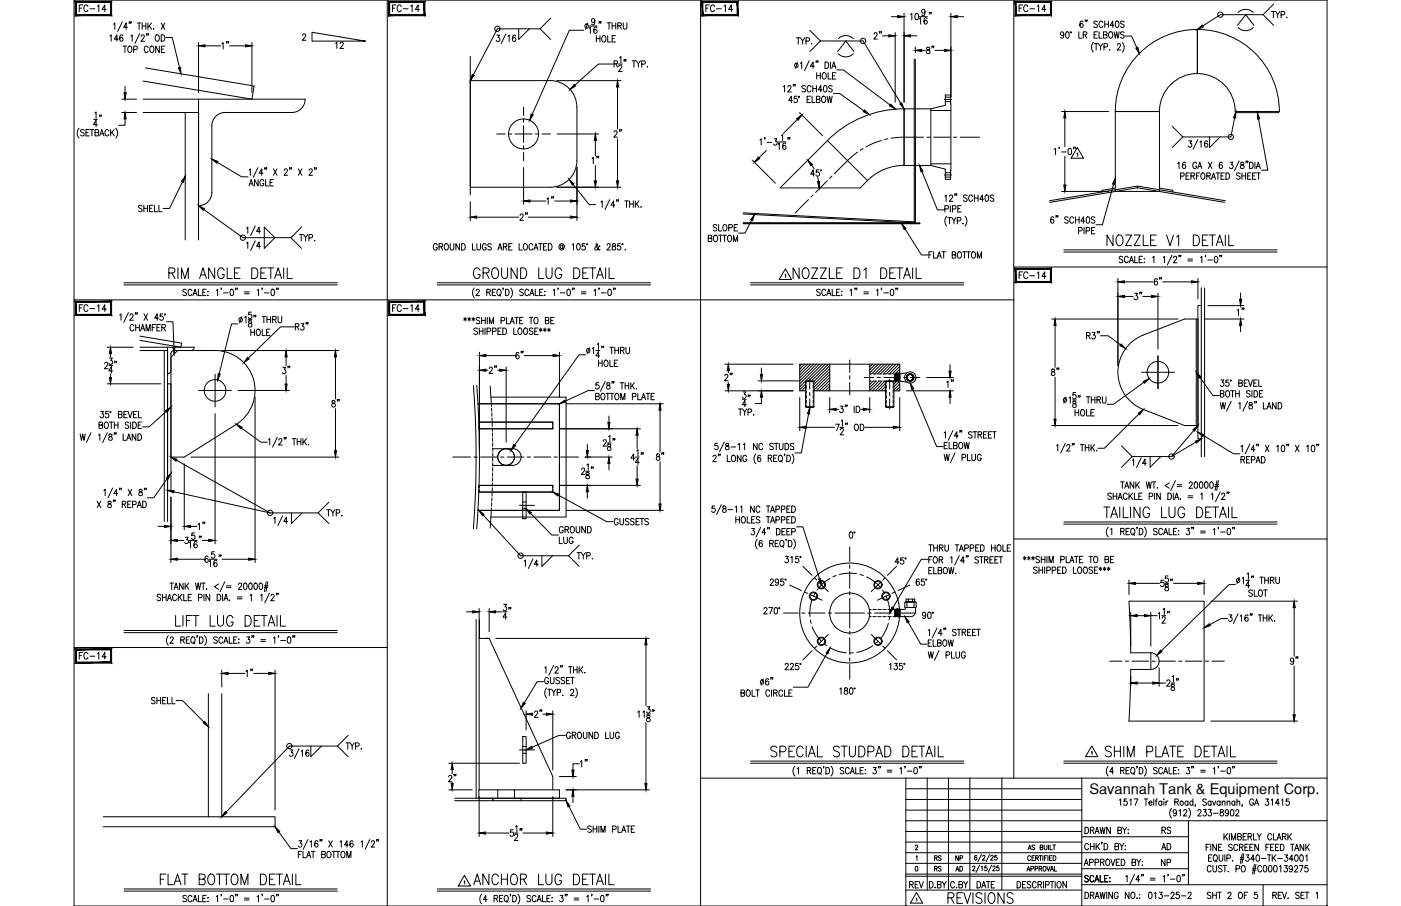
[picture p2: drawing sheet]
<svg xmlns="http://www.w3.org/2000/svg" width="432mm" height="279mm" viewBox="0 0 432 279" stroke-linecap="round" stroke-linejoin="round" font-family="sans-serif">
<defs><g id="words">
<g font-size="6.6">
<text x="340.4" y="76.9">NOZZLE V1 DETAIL</text>
<text x="51.2" y="87.1">RIM ANGLE DETAIL</text>
<text x="145" y="87.1">GROUND LUG DETAIL</text>
<text x="243.4" y="87.1">NOZZLE D1 DETAIL</text>
<text x="339.4" y="160.9">TAILING LUG DETAIL</text>
<text x="53.3" y="194.4">LIFT LUG DETAIL</text>
<text x="236.7" y="234.6">SPECIAL STUDPAD DETAIL</text>
<text x="339.7" y="234.6">SHIM PLATE DETAIL</text>
<text x="48.7" y="274.1">FLAT BOTTOM DETAIL</text>
<text x="145" y="274.1">ANCHOR LUG DETAIL</text>
<text x="291.4" y="279.8">REVISIONS</text>
</g>
<text font-size="6.2" x="160.5" y="176.4">1/4</text>
<g font-size="5.7">
<text x="323.1" y="117.1">8&quot;</text>
<text x="158.8" y="192.3" transform="rotate(-90 158.8 192.3)">34&quot;</text>
<text x="163.7" y="222.6">2&quot;</text>
<text x="137.2" y="242.4">2&quot;</text>
</g>
<g font-size="5.3">
<text x="23.6" y="4.9">FC-14</text>
<text x="119.9" y="4.9">FC-14</text>
<text x="216.6" y="4.9">FC-14</text>
<text x="313.3" y="4.9">FC-14</text>
<text x="67.4" y="16.2">1&quot;</text>
<text x="102.7" y="16.2">12</text>
<text x="272.7" y="13.4" transform="rotate(-90 272.7 13.4)">2&quot;</text>
<text x="284.7" y="17.6">8&quot;</text>
<text x="188.4" y="43.4">2&quot;</text>
<text x="185.9" y="51.9" transform="rotate(-90 185.9 51.9)">1&quot;</text>
<text x="171.8" y="64.2" transform="rotate(-90 171.8 64.2)">1&quot;</text>
<text x="41.6" y="66.7">SHELL</text>
<text x="163.7" y="69.1" transform="rotate(-90 163.7 69.1)">2&quot;</text>
<text x="313.3" y="87.1">FC-14</text>
<text x="359.1" y="89.3" transform="rotate(-90 359.1 89.3)">6&quot;</text>
<text x="348.5" y="93.5">3&quot;</text>
<text x="23.6" y="97.4">FC-14</text>
<text x="119.9" y="97.4">FC-14</text>
<text x="384.5" y="98.4" transform="rotate(-90 384.5 98.4)">1&quot;</text>
<text x="158" y="111.8">6&quot;</text>
<text x="86.1" y="116.4">3&quot;</text>
<text x="154.2" y="116.4" transform="rotate(-90 154.2 116.4)">2&quot;</text>
<text x="222.2" y="118.5">2&quot;</text>
<text x="101.2" y="126.6">8&quot;</text>
<text x="205.7" y="143.2" transform="rotate(-90 205.7 143.2)">8&quot;</text>
<text x="23.6" y="204.6">FC-14</text>
<text x="79" y="209.9" transform="rotate(-90 79 209.9)">1&quot;</text>
<text x="396.9" y="206">9&quot;</text>
<text x="279.4" y="275.2">REV</text>
</g>
<g font-size="4.9">
<text x="390.9" y="6.7">TYP.</text>
<text x="91.4" y="75.5">TYP.</text>
<text x="294.9" y="120.7" transform="rotate(-90 294.9 120.7)">1&quot;</text>
<text x="64.2" y="164.4" transform="rotate(-90 64.2 164.4)">1&quot;</text>
<text x="188.4" y="163">GUSSETS</text>
<text x="173.6" y="229">GROUND LUG</text>
<text x="182" y="237.8" transform="rotate(-90 182 237.8)">1&quot;</text>
<text x="357" y="263.2">AD</text>
<text x="357.4" y="258.2">RS</text>
<text x="357" y="268.1">NP</text>
</g>
<text font-size="4.5" x="335.7" y="244.9">Savannah Tank &amp; Equipment Corp.</text>
<g font-size="4.4">
<text x="287.2" y="269.9">RS</text>
<text x="287.2" y="266.7">RS</text>
<text x="293.5" y="266.7">NP</text>
<text x="293.9" y="269.9">AD</text>
</g>
</g></defs>
<!-- layer: 0 -->
<g fill="none" stroke="#000" stroke-width=".31">
<path d="M22.8 0h386.2v279.4h-386.2zM119.4 0v279.4M215.9 0v279.4M312.5 0v240M22.8 92.5h289.7M312.5 82.3h96.5M275.8 117.3h.1M275.8 116.8l.1 .5M275.9 117.3h.1M275.9 117.3l-.1-.5 .1 .6M275.9 117.3v.1M275.9 115.4l.1 2.1"/>
<path d="M275.9 117.4l.1 .1M276 115.5l-.3 .2v1.5l.2 .1M276 115.5l.1 1.8M276 115.5h.1M276 117.5h.1M276.1 115.3h.1M276.1 115.3l.1 2.2M276.1 115.3l-.1 .2M276.1 117.3l-.1 .2M276.1 117.3h.1M276.1 117.3l.1 .2M276.1 115.3l.1 .2"/>
<path d="M276.2 117.5h.1M276.2 115.5l.1 1.8M276.2 115.5h.1M276.2 115.5l.2 1.8M276.3 115.3h.1M276.3 115.3l.1 2.2M276.3 115.3l-.1 .2M276.3 117.3l-.1 .2M276.3 117.3h.1M276.4 115.3l.1 2.2M276.4 117.3v.2M276.4 115.3v.2"/>
<path d="M276.4 117.5h.1M276.4 115.5l.1 1.8M276.4 115.5h.1M276.5 115.5l.1 1.8M276.5 115.3h.1M276.5 115.3l.2 2.2M276.5 115.3l.1 2.2M276.5 115.3v.2M276.5 117.3v.2M276.5 117.3h.1M276.6 117.3v.2M276.6 115.3l.1 2.2"/>
<path d="M276.6 115.3h-.1M276.6 115.3l.1 .2M276.6 117.5h.1M276.7 115.5l.1 1.9M276.7 117.5h.1M276.7 115.5h.1M276.8 115.3h.1M276.8 115.3l.1 2.2M276.8 115.3l-.1 .2M276.8 117.4l-.1 .1M276.8 117.4h.1M276.8 117.4l.1 .1"/>
<path d="M276.8 115.3l.1 .2M276.9 117.5h.1M276.9 115.5l.1 1.9M276.9 115.5h.1M277 115.3h.1M277 115.3l.1 2.2M277 115.3l-.1 .2M277 117.4l-.1 .1M277 117.4h.1M277 115.3l.2 2.2M277 117.4l.1 .1M277 115.3l.1 .2"/>
<path d="M277.1 117.5h.1M277.1 115.5l.1 1.9M277.1 115.5h.1M277.1 115.5l.2 1.9M277.2 115.3l.1 1.5zM277.2 115.3h.1M277.2 115.3l-.1 .2M277.2 117.4v.1M277.2 117.4h.1M277.3 115.3v.7M277.3 117.4v.1M277.3 115.3v.1"/>
<path d="M277.3 116v1.5l2.2 .4M279.4 116.7l.2-1a1.06 1.06 0 0 0 .5 1.6M279.5 115l-2.2 .3M279.6 115.7a1.12 1.12 0 0 0 .3 1.8 1.12 1.12 0 0 0 1.6-.7 1.12 1.12 0 0 0-1.1-1.4 1.02 1.02 0 0 0-.8 .9 1.02 1.02 0 0 0 .5 1M281.2 115.7l.3 .8-.2 .6-.5 .2-1-.2-.2-.9 .6-.7 1 .2 .3 .8-.6 .8-.6 .1-.4-.3-.3-.8 .6-.8 1 .2 .3 .9-.5 .7-.7 .1-.4-.3-.3-.8 .6-.8 1 .2 .3 .9-.6 .7-.5 .1-.6-.3-.2-.9 .7-.7 .9 .2 .3 .8-.2 .5-.5 .4-1-.3-.3-.7 .2-.4 .8-.6 .8 .4 .2 .9-.8 .7-.9-.3-.2-.5 .1-.7 .4-.4 .6-.1 .8 .7v.6l-.3 .5-.5 .2-.6-.1M312.5 166.2h96.5M22.8 199.7h96.6M215.9 240h193.1M279.2 240v39.4M285.8 240v34.5M292.3 240v34.5M298.9 240v34.5"/>
<path d="M308.8 240v34.5M333.4 240v39.4M279.2 253.1h129.8M279.2 259.7h54.2M279.2 256.4h54.2M279.2 249.8h54.2M279.2 246.5h54.2M279.2 243.2h54.2M333.4 258h32.9M366.3 253.1v19.7M279.2 266.3h54.2M279.2 274.5h54.2"/>
<path d="M279.2 269.6h54.2M279.2 270.2h54.2M279.2 263h87.1M333.4 272.8h75.6M333.4 267.9h32.9M389.3 272.8v6.6"/>
<circle cx="280.6" cy="116.4" r="1.17"/>
<circle cx="280.6" cy="116.4" r="1.74"/>
</g>
<!-- layer: SHOP TAG -->
<path d="M279.2 279.4h.1M409 279.4h.1" fill="none" stroke="#000" stroke-width=".31"/>
<!-- layer: DIM -->
<g fill="none" stroke="#000" stroke-width=".31">
<path d="M33.9 11.1l.4-.3v1.9M35 7.5l.4-.4v2M36.4 12.1h-1.2l.8-1.3v1.9M37.7 6.7l-1.4 3M37.8 11l-.4-.2a1.12 1.12 0 0 0 .1 1.9 .59 .59 0 0 0 .4-.7 .59 .59 0 0 0-.8-.4l-.2 .5M37.9 14.2h1.2M38.5 14.2v2M39.3 8.4h-1.2l.8-1.3v2M39.7 14.3l.2-.1a1 1 0 0 1 .8 1 1 1 0 0 1-.8 1 1.26 1.26 0 0 1-.2-1.9zM39.9 6.8l-.1 .5M40.3 11.1l.4-.3v1.9M40.4 6.8l-.1 .5"/>
<path d="M41.2 15.3l1-.1 .1-.3-.1-.6-1-.1v2M42.3 7.1h1.1M42.9 7.1v2M43.1 10.4l-1.5 3M43.5 11.2l.3-.4h.5l.2 .3-.3 .7-.8 .9h1.2M43.8 7.1v2M43.8 8h1.2M45 7.1v2M45.3 10.5l-.2 .4M45.6 7.1v2M45.7 14.7a.62 .62 0 0 0-.8-.5 .62 .62 0 0 0-.4 .8v.5a.62 .62 0 0 0 .4 .7 .62 .62 0 0 0 .8-.5M45.8 10.5h-.2h.2l-.2 .4"/>
<path d="M46 7.9l.7 1.2M46.5 14.3l.1-.1a1 1 0 0 1 .9 1 1 1 0 0 1-.9 1 1.28 1.28 0 0 1-.1-1.9zM46.7 7.1l-1.1 1.3M47.3 8.9v.2zM48.2 10.8h.1a1 1 0 0 1 .8 .9 1 1 0 0 1-.8 1 1.29 1.29 0 0 1-.1-1.9zM49.1 14.2v2l-1.1-2v2M49.7 10.8a.99 .99 0 0 1 1.1 .9 .99 .99 0 0 1-1.1 1zM49.7 7.1l1.1 2M49.7 15.2h.7M50.8 14.2h-1.1v2h1.1M50.8 7.1l-1.1 2M51.1 11.6h2l2.2 9.2"/>
<path d="M61.2 13.1v15.4M63.2 14.1h4.9M70.8 14.1h4.9M77.6 13.1v15.4M93.3 10.9l.3-.4h.3l.3 .3-1 1.6h1.1M153.1 10.8h.9l-.5 .8a.6 .6 0 0 1 .5 .9 .6 .6 0 0 1-1.1-.1M155.9 10.5l-1.4 3M156.5 11.2l.4-.4v2M158.9 11.1l-.3-.3a1.12 1.12 0 0 0-.1 2 .58 .58 0 0 0 .5-.8 .58 .58 0 0 0-1-.1v.2M159.9 8.9v3.3l3.3-3.3M169.7 12.2l-3.2-3.3h-13.2l-7.4 14.2M169.7 5.6l-3.2 3.3"/>
<path d="M180 9.3h-4.5l-11.5 26M181.2 7.1l-.8 1.9M181.6 8.7l.3-.4v2M181.6 8h2.4M183.3 6.4a.56 .56 0 0 1-.9 .4 .56 .56 0 0 1 .1-1l.3-.1a1.07 1.07 0 0 1 .6 1 1.07 1.07 0 0 1-.7 1l-.3-.3M183.8 11v2M183.8 11.9h1.1M184 8.6l-.4-.3a1.09 1.09 0 0 0-.6 1 1.09 1.09 0 0 0 .6 1 .56 .56 0 0 0 .5-.5 .56 .56 0 0 0-.5-.6 .56 .56 0 0 0-.6 .5M184.7 6.8l-.1 .4M184.9 11v2M185.2 6.8l-.1 .4M185.8 11.1l.1-.1a1 1 0 0 1 .9 1 1 1 0 0 1-.9 1 1.27 1.27 0 0 1-.1-1.9z"/>
<path d="M187.2 7h1.1M187.3 11v2h1M187.7 7v2M188.7 8h1.1M188.7 7v2M188.7 11.9h.6M188.9 19.7h-4.5l-7.2 6.6M189.3 19.7l.9-.1 .1-.7-1-.1v1.9M189.7 11h-1v2h1M189.8 7v2M189.8 19.7l.6 1M190.4 8l1-.1 .1-.7-1.1-.2v2"/>
<path d="M190.6 19.7h1.1M191 17.8l.4-.4v2M191 8l.5 1M192.1 7v1.4l.5 .6 .5-.3 .1-1.7M192.4 18.5h-.1h.1l-.1 .4M192.9 18.5l-.1 .4M194.8 18.8h1.1M195.4 18.8v1.9M196.1 18.8l.6 .9v1M197.4 18.8l-.7 .9M197.8 19.8l1-.2-.1-.8h-.9v1.9M245.5 11.6h1.1"/>
<path d="M245.8 19.2l-.7 1.9M246 11.6v2M246.7 19.5l.4-.4v2M246.7 11.6l.7 1v1M248 11.6l-.6 1M248.4 12.7l1-.1v-.8l-1-.2v2M249.4 18.8l-1.4 3M249.6 9.4l3.3 3.2M250.1 13.5h.2zM251.6 18.8l-.1 .5M252.1 18.8h-.2h.2l-.2 .5M252.9 12.6h13.1l11.6 19.3"/>
<path d="M252.9 12.6l-3.3 3.3M254.3 19.1a1 1 0 0 1 1.1 1 1 1 0 0 1-1.1 1zM255.9 19.1v2M258.2 15.9l2.5-3.3 2.5 3.3M258.4 11.9a3.3 3.3 0 0 1 4.6 0M258.4 16.6a3.3 3.3 0 0 0 4.6 0M274.7 5.1h2M275.9 10v21.5M278.6 4.1v27.4M280.6 11h2M280.6 4.5l.4-.4v2M282.1 14.5v1.8"/>
<path d="M282.2 4.3l.3-.2a1.07 1.07 0 0 1 .6 1 1.07 1.07 0 0 1-.6 1 1.37 1.37 0 0 1-.3-1.8zM283.3 5.8l.4-.3v2M283.3 5.1h2.5M285.1 3.5l-.2 .5a.54 .54 0 0 1-.8-.2 .54 .54 0 0 1 .2-.8 .54 .54 0 0 1 .7 .1l.1 .4a.93 .93 0 0 1-.6 1.3l-.4-.3M285.7 5.8l-.3-.3a1.12 1.12 0 0 0-.1 2 .58 .58 0 0 0 .5-.9 .58 .58 0 0 0-.9-.1l-.1 .3M286.5 3.9h-.1h.1l-.1 .4M287 3.9l-.1 .4M288.1 15.5h3M293.1 4.1v25.9M295 5.1h2M327.9 10.5a.53 .53 0 0 1-.8 .3 .53 .53 0 0 1-.1-.8 .53 .53 0 0 1 .8 .1l.1 .4a.95 .95 0 0 1-.7 1.3l-.3-.3M328.7 9.9l.4-.1a1.15 1.15 0 0 1-.2 2l-.4-.4-.1-.5z"/>
<path d="M332.5 9.8v2h1M333.8 6.8l-.3-.3a1.11 1.11 0 0 0-.1 2 .55 .55 0 0 0 .5-.6 .55 .55 0 0 0-.5-.5 .55 .55 0 0 0-.6 .4M333.9 10.7l.9-.1 .1-.6-1-.2v2M334.4 10.7l.6 1.1M334.6 6.2h-.2h.2l-.2 .5M335 6.2l-.1 .5M337 13.1a2.3 2.3 0 0 0 0 3M337.2 10.7h.6M337.3 13.5h1.1M337.8 13.5v1.9M338.2 6.8l-.4-.3-.7 .3 .2 .5 .9 .4-.1 .7-.6 .1-.4-.3M338.2 9.8h-1v2h1"/>
<path d="M338.6 13.5l.6 .9v1M338.7 9.8v2h1M339.9 13.5l-.7 .9M339.9 7a.61 .61 0 0 0-.7-.5 .61 .61 0 0 0-.5 .8v.4a.61 .61 0 0 0 .5 .8 .61 .61 0 0 0 .7-.5M340.1 10.7l.9-.1 .1-.6-1-.2v2l1-.2 .1-.5-.4-.4M340.3 14.5l.9-.1 .1-.8-1-.1v1.9M340.5 6.5v2M340.5 7.5h1.1M341.6 6.5v2M342 15.2h.1M342 9.9l.2-.1a1 1 0 0 1 .8 1 1 1 0 0 1-.8 1 1.24 1.24 0 0 1-.2-1.9zM343.4 7.8h-1.2l.8-1.3v2"/>
<path d="M343.4 9.8l.4 2 .3-2 .5 2 .4-2M344 6.6l.2-.1a1.07 1.07 0 0 1 .7 1 1.07 1.07 0 0 1-.7 1 1.4 1.4 0 0 1-.2-1.9zM344.4 13.9l.3-.4h.3l.4 .3-.3 .7-.8 .9h1.1M345.9 13.1a2.24 2.24 0 0 1 0 3M346.5 6.8l-.4-.3-.6 .1v.7l.8 .3 .2 .6-.4 .3-.7-.3M346.5 10.1l-.4-.3-.6 .1-.1 .6 .9 .4 .2 .6-.4 .3-.7-.3M346.8 11.1h2l1.6 3.6M381.4 7.8l2.5-3.3 2.6 3.3M381.6 8.5a3.3 3.3 0 0 0 4.7 0M381.6 3.8a3.3 3.3 0 0 1 4.7 0M389.3 4.5h-13.2l-5.4 3.5M24.3 39.6a2.31 2.31 0 0 0 0 3"/>
<path d="M27.5 39.9h-1v2h1M27.8 39.9h1.1M28.3 39.9v2M28.8 36.8h1.2M29.2 34.9l.4-.4v2M30 38.4h-1.2l.8-1.3v2M30.7 35.5l-.1 .5M31.2 35.5h-.1h.1l-.1 .5M34.1 39.9v2M35.2 39.9l-1.1 1.4M35.7 39.6a2.31 2.31 0 0 1 0 3M37.5 30.6h4.6"/>
<path d="M37.5 34.7h4.6M38.5 36.7v1.9h-1.9M38.5 26.6v2M171.6 24.9h19.8M190.3 26.8v13M190.7 20.5l.1-.3 .5-.1 .3 .5-1 1.4h1.1M199.5 20.5v.2zM241.4 26.8l.4-.4v2M242.8 26.9l.2-.4 .5-.1 .3 .6-1 1.4h1.1M244.3 31h-1.2l.8-1.3v1.9M244.6 26.1l-.1 .5M245.1 26.1h-.2h.2l-.2 .5"/>
<path d="M245.6 29.7h-.8v.8a.62 .62 0 0 1 .9 .1 .62 .62 0 0 1-.1 .9 .62 .62 0 0 1-.9-.2M245.7 36.9l-4.3 4.2M246.4 34.7l7.2 7.2M248.3 26.7l-.4-.3-.6 .1-.1 .6 .9 .4 .2 .6-.4 .3-.7-.3M248.8 30.6h.6M249.8 29.7h-1v1.9h1M250 26.9a.62 .62 0 0 0-.8-.5 .62 .62 0 0 0-.4 .7v.5a.62 .62 0 0 0 .4 .8 .62 .62 0 0 0 .8-.5M250.3 29.7v1.9h.9M250.5 26.4v2M250.5 27.3h1.1M251 20.4h-1.2l.8-1.3v2M251.6 30.6l1-.1 .1-.6-1.1-.2v1.9l1.1-.1 .1-.5-.5-.4"/>
<path d="M251.6 26.4v2M251.7 22.4v2M251.7 23.3h1.1M252.8 22.4v2M253.4 27.7h-1.2l.8-1.3v2M253.4 30l.3-.3a1 1 0 0 1 .8 1 1 1 0 0 1-.8 .9l-.5-.7zM253.7 22.5l.2-.1a1 1 0 0 1 .8 1 1 1 0 0 1-.8 1 1.27 1.27 0 0 1-.2-1.9zM254 26.5l.3-.1a1.06 1.06 0 0 1 .6 1 1.06 1.06 0 0 1-.6 1l-.3-.1-.2-.8zM254.9 29.7l.4 1.9 .4-1.9 .4 1.9 .4-1.9M255.2 22.4v2h1M256.3 21.1l.7-2 .6 2M256.5 26.7l-.4-.3-.7 .3 .1 .4 .8 .4v.8l-.5 .1-.4-.3"/>
<path d="M256.6 20.4h.8M256.6 23.3h.6M256.8 28.8h2l7.5 5.4M257.6 22.4h-1v2h1M257.9 21.6h2l14.4 10.8M327.2 34.4h14.5M328.2 36.4v8.8M361.3 38.9l3.3 3.3-3.3 3.3M380.5 36.3l-1.1 5.9h-14.8M387.9 36.7l2.9 15.8h-2M26 40.2l-.5-.3-.7 .3 .2 .5 1 .7v.2l-.5 .3-.7-.3M26.5 40.9h.6"/>
<path d="M29.3 40.9l1-.1v-.8l-1-.1v2l1-.1 .1-.5-.4-.4M30.7 41.9l.7-2 .6 2M31 41.3h.8M33.5 40.4a.61 .61 0 0 0-.7-.5 .61 .61 0 0 0-.5 .8v.5a.61 .61 0 0 0 .5 .7 .61 .61 0 0 0 .7-.5M34.5 40.8l.7 1.1M56.2 56.1l-4 8.2h-1.9M67 50.1l7.5 4.4h1.9M76.8 52.5l.4-.4v2M76.8 57.3l.6-1.9 .6 1.9M77 56.7h.8M79.5 51.7l-1.5 3M79.5 55.4v1.9l-1.1-1.9v1.9"/>
<path d="M81.1 53.4h-1.2l.8-1.3v2M81.3 55.8a.61 .61 0 0 0-.7-.4 .61 .61 0 0 0-.5 .7v.5a.61 .61 0 0 0 .6 .7 .61 .61 0 0 0 .6-.7h-.4M81.7 51.8l-.1 .5M81.9 55.4v1.9h.9M82.2 51.8h-.2h.2l-.2 .5M83.2 56.3h.7M84.3 55.4h-1.1v1.9h1.1M84.3 52.1l1.1 2M85.4 52.1l-1.1 2M87.6 52.6l.3-.5h.4l.3 .4-1.1 1.6h1.1M89.4 51.8l-.2 .5M89.9 51.8h-.2h.2l-.2 .5"/>
<path d="M91.9 52.1l1.1 2M93 52.1l-1.1 2M95.3 52.6l.3-.5h.3l.3 .4-1 1.6h1.1M97 51.8l-.1 .5M97.5 51.8l-.1 .5M161.4 51.6v11.4M171.6 57.7h19.8M171.7 41.3h12.8M176.6 56.9l5 6.2h2M177.8 51.6v16.4M183.5 43.3v4.7M183.5 51v4.8"/>
<path d="M190.3 42.8v13M231.8 49.3l7.2 7.2M234.2 43.2l.4-.4v2M235.8 42.5l-.2 .5M236.2 46.4l-2.3 2.3M236.4 43.9h1.5M238.6 42.8h.9l-.5 .7a.6 .6 0 0 1 .5 1 .6 .6 0 0 1-1.1-.1M239.8 44.5l.4-.4v2M239.8 43.8h2.5M240.8 41.8l.4-.3v2M242.2 44.4l-.5-.3a1.13 1.13 0 0 0 .1 2 .59 .59 0 0 0 .4-.8 .59 .59 0 0 0-.8-.3l-.2 .4M243 42.5h-.2h.2l-.2 .5"/>
<path d="M243.5 42.5h-.2h.2l-.2 .5M250.2 50.9l.7 1.1M251.1 53.7h-1.2l.8-1.3v1.9M252 54.7l.3 1.3M252.4 52.4h-.8l-.1 .8a.61 .61 0 0 1 .9 0 .61 .61 0 0 1-.1 .9 .61 .61 0 0 1-.8-.1M284.2 52.9l4.7 11.8h2M294.4 59.8l-.1 .5M294.9 59.8h-.2h.2l-.2 .5M324.9 46.1l.4-.4v2M326.5 45.4l-.1 .5M327.2 46.9h1.4M327.2 59h14.5"/>
<path d="M328.2 48.2v8.9M329.4 45.8l.4-.1a1.15 1.15 0 0 1-.2 2l-.4-.4v-.4zM331 45.4l-.2 .5M331.5 45.4h-.2h.2l-.2 .5M343.2 56.8l-3.4 12.5h-2M363 50.4l.4-.4v2M363.9 54.3h.9l.1-.8-1-.2v2M365.4 50.3l-.3-.3a1.11 1.11 0 0 0-.1 2 .55 .55 0 0 0 .5-.5 .55 .55 0 0 0-.5-.6 .55 .55 0 0 0-.6 .4M365.5 54.3h.7M366.4 43.4h.9l-.5 .8a.6 .6 0 0 1 .5 .9 .6 .6 0 0 1-1.1-.1M366.6 53.3h-1.1v2h1.1M367.1 54.3l.9-.2 .1-.6-1-.2v2"/>
<path d="M367.6 54.3l.6 1M368.7 54.3h.7M368.8 50.5a.61 .61 0 0 0-.7-.5 .61 .61 0 0 0-.5 .8v.4a.61 .61 0 0 0 .6 .8 .61 .61 0 0 0 .6-.8h-.4M369.1 52l.7-2 .6 2M369.2 43.1l-1.5 3M369.4 51.3h.8M369.8 53.3h-1.1v2M369.8 43.8l.4-.4v2M370.4 53.4l.2-.1a1 1 0 0 1 .8 1 1 1 0 0 1-.8 1 1.29 1.29 0 0 1-.2-1.9zM371.9 54.3l1-.2 .1-.6-1.1-.2v2M372.2 43.7l-.3-.3a1.1 1.1 0 0 0-.7 1 1.1 1.1 0 0 0 .6 1 .58 .58 0 0 0 .5-.8 .58 .58 0 0 0-1-.1l-.1 .2M372.4 50l1.1 2"/>
<path d="M372.5 54.3l.5 1M372.8 42.2v3.3l3.3-3.3M373.4 55.3l.6-2 .7 2M373.5 50l-1.1 2M373.6 54.6h.8M374.8 53.3h1.1M375.4 53.3v2M376.3 54.3h.7M376.7 50.3l-.3-.3a1.11 1.11 0 0 0-.1 2 .55 .55 0 0 0 .6-.5 .55 .55 0 0 0-.5-.6 .55 .55 0 0 0-.6 .4M377.4 53.3h-1.1v2h1.1M377.8 53.3a.99 .99 0 0 1 1.2 1 .99 .99 0 0 1-1.2 1zM379.1 50h.9l-.5 .8a.6 .6 0 0 1 .5 .9 .6 .6 0 0 1-1.1-.1"/>
<path d="M381.9 49.6l-1.4 3M382.2 53.6l-.4-.3-.7 .3 .2 .5 .8 .4v.7l-.6 .1-.4-.3M382.5 50.1v.6a.72 .72 0 0 1 .8 .4 .72 .72 0 0 1-.3 .9 .63 .63 0 0 1-.7-.7 .63 .63 0 0 1 .8-.5l.2-.3v-.4zM382.8 54.3h1.1M382.8 53.3v2M383.9 53.3v2M384.2 49.7h-.2h.2l-.2 .5M384.5 54.3h.7M384.6 49.7l-.1 .5M385.1 50a1 1 0 0 1 1.2 1 1 1 0 0 1-1.2 1zM385.6 53.3h-1.1v2h1.1M386.1 54.3h.6"/>
<path d="M386.8 50v2M387.1 53.3h-1v2h1M387.2 52l.6-2 .7 2M387.3 53.3h1.2M387.4 51.3h.8M387.9 53.3v2M62.8 64.6l12.1 8.7h14.8M76 70.4l.4-.4v2M76 75l.4-.4v2M78.7 69.6l-1.4 3M78.7 74.3l-1.4 3M80.3 71.3h-1.2l.8-1.3v2"/>
<path d="M80.3 75.9h-1.2l.8-1.3v2M81.4 70l3.3 3.3-3.3 3.3zM89.7 73.3l3.2 3.3M92.9 70l-3.2 3.3M134.8 75.6a.62 .62 0 0 0-.8-.5 .62 .62 0 0 0-.4 .8v.5a.62 .62 0 0 0 .6 .7 .62 .62 0 0 0 .6-.7h-.4M135.3 76.1l1-.1v-.8l-1-.1v2M135.9 76.1l.5 1M137.2 75.2l.2-.1a1 1 0 0 1 .8 1 1 1 0 0 1-.8 1 1.28 1.28 0 0 1-.2-1.9zM138.7 75.1v1.4l.5 .6 .6-.3 .1-1.7M141.6 75.1v2l-1.1-2v2M142.3 75.1a1 1 0 0 1 1.1 1 1 1 0 0 1-1.1 1zM144.9 62.2v5.8"/>
<path d="M145.6 75.1v2h1M146.9 67h13M147 75.1v1.4l.5 .6 .5-.3 .1-1.7M149.9 75.6a.62 .62 0 0 0-.8-.5 .62 .62 0 0 0-.4 .8v.5a.62 .62 0 0 0 .6 .7 .62 .62 0 0 0 .6-.7h-.4M151.4 75.4l-.4-.3-.7 .3 .2 .5 .8 .4v.7l-.6 .1-.4-.3M153.4 77.1l.7-2 .6 2M153.7 76.5h.8M155.1 76.1l1-.1 .1-.7-1.1-.2v2M155.7 76.1l.5 1M156.8 76.1h.6M157.8 75.1h-1v2h1M160 75.1v2h1"/>
<path d="M161.6 75.2l.2-.1a1 1 0 0 1 .8 1 1 1 0 0 1-.8 1 1.26 1.26 0 0 1-.2-1.9zM162.9 67h12.9M163.3 62h4.9M164.2 75.6a.62 .62 0 0 0-.7-.5 .62 .62 0 0 0-.5 .8v.5a.62 .62 0 0 0 .5 .7 .62 .62 0 0 0 .7-.5M164.5 77.1l.7-2 .6 2M164.8 76.5h.8M166 75.1h1.1M166.5 75.1v2M167.5 76.1h.6M168.5 75.1h-1v2h1M169 75.1a1 1 0 0 1 1.2 1 1 1 0 0 1-1.2 1zM171 62h4.8"/>
<path d="M173.5 75.9l-.1-.2a.49 .49 0 0 0-.7 .4 .49 .49 0 0 0 .7 .4l.1-.1M173.5 75.6l.1 1a.85 .85 0 0 0 .2-1.1 .85 .85 0 0 0-1.1-.3 .85 .85 0 0 0-.4 1.1 .83 .83 0 0 0 .5 .7 .83 .83 0 0 0 .9-.2M176.4 75.5l.4-.4v2M177.9 75.2l.3-.1a1.07 1.07 0 0 1 .6 1 1.07 1.07 0 0 1-.6 1l-.3-.1-.2-.7zM180.3 75.1h-.8l-.1 .9a.61 .61 0 0 1 .9 0 .61 .61 0 0 1-.1 .9 .61 .61 0 0 1-.9-.2M184.9 76l-.2-.1-.8 1.2-.4-.1-.2-.3 .2-.4 .6-.5 .1-.4-.3-.3-.2 .3 .1 .5 .7 1.1 .3 .1 .1-.2M185.2 62.3l.4-.3v1.9M187.1 75.6l.4-.5 .4 .1 .2 .3-.2 .7-.9 .9h1.2M187.9 61.6l-1.4 3M188.8 75.2v.6a.72 .72 0 0 1 .9 .4 .72 .72 0 0 1-.3 .9 .63 .63 0 0 1-.8-.7 .63 .63 0 0 1 .8-.5l.3-.3-.1-.4zM189.5 63.3h-1.2l.8-1.3v1.9M190.2 61.7h-.2h.2l-.2 .4"/>
<path d="M190.6 61.7l-.1 .4M191.2 75.1h-.8l-.1 .9a.61 .61 0 0 1 .9 0 .61 .61 0 0 1-.1 .9 .61 .61 0 0 1-.9-.2M192.6 62h1.1M192.7 76.9v.2zM193.1 62v1.9M194.1 62v1.9M194.1 62.9h1.1M195.2 62v1.9M195.8 62v1.9M196.2 62.8l.7 1.1M196.9 62l-1.1 1.3M197.6 63.8v.1z"/>
<path d="M218.3 73.5l1-.1v-.8l-1-.1v2l1-.1 .1-.5-.4-.4M220.2 72.6l.2-.1a1 1 0 0 1 .8 1 1 1 0 0 1-.8 1 1.28 1.28 0 0 1-.2-1.9zM220.9 69.5l-.4-.2-.7 .2 .1 .4 1 .8v.3l-.4 .2-.7-.2M221.5 69.3v1.9h1M221.5 72.5h1.1M222.1 72.5v2M222.8 72.5h1.1M223.1 69.3h.1a1 1 0 0 1 .9 .9 1 1 0 0 1-.9 1 1.29 1.29 0 0 1-.1-1.9zM223.3 72.5v2M224.5 72.6l.2-.1a1 1 0 0 1 .8 1 1 1 0 0 1-.8 1 1.24 1.24 0 0 1-.2-1.9zM224.6 70.3l1-.1v-.9h-1v1.9M226 74.5v-2l.7 2 .6-2v2"/>
<path d="M226.3 70.2h.6M227.3 69.3h-1v1.9h1M231.6 67.9l-2 4h-2M279 70.7l5 7.9h2M286.3 78.6h.6M287.3 77.6h-1v2M287.7 77.6v2h1M288.9 79.6l.6-2 .6 2M289.1 79h.8M290.3 77.6h1.1M290.9 77.6v2M291.2 60.5l.4-.4v2"/>
<path d="M291.2 64.5l1-.2v-.8l-1-.1v2M291.8 66.7a2.24 2.24 0 0 0 0 3M292.1 67.1h1.1M292.7 60.6l.3-.5 .5 .1 .1 .3-.2 .7-.8 .9h1.1M292.7 67.1v1.9M292.9 63.4v2M293.4 67.1l.6 .9v1M293.5 78.6l.9-.1 .1-.7-1-.2v2l1-.2v-.6l-.3-.2M293.5 64.5l1.1-.2-.1-.8-1-.1v2M294.6 67.1l-.6 .9M295 68.1l1-.1v-.8l-1-.1v1.9M295.2 64.3h.6"/>
<path d="M295.4 77.7l.2-.1a1 1 0 0 1 .8 1 1 1 0 0 1-.8 1 1.24 1.24 0 0 1-.2-1.9zM296.2 63.4h-1v2h1M296.7 77.6h1.1M296.8 68.9v.1zM297.2 77.6v2M297.4 66.7a2.24 2.24 0 0 1 0 3M298 77.6h1.1M298.1 60.4l-.4-.3-.6 .1v.6l.8 .5 .2 .5-.4 .3-.7-.3M298.5 77.6v2M299.7 77.7l.2-.1a1 1 0 0 1 .8 1 1 1 0 0 1-.8 1 1.26 1.26 0 0 1-.2-1.9zM299.8 60.6a.62 .62 0 0 0-.8-.5 .62 .62 0 0 0-.4 .8v.4a.62 .62 0 0 0 .4 .8 .62 .62 0 0 0 .8-.5M300.3 60.1v2"/>
<path d="M300.3 61.1h1.1M301.2 79.6v-2l.7 2 .6-2v2M301.4 60.1v2M303.2 61.4h-1.2l.8-1.3v2M303.8 60.2l.3-.1a1.06 1.06 0 0 1 .6 1 1.06 1.06 0 0 1-.6 1l-.5-.8zM306.3 60.4l-.4-.3-.7 .3 .2 .5 .8 .4 .1 .5-.4 .3-.7-.3M324.8 67.1l-.5-.2a1.13 1.13 0 0 0 .1 1.9 .58 .58 0 0 0 .4-.8 .58 .58 0 0 0-.9-.1l-.1 .3M325.6 66.6l-.2 .4M326.1 66.6h-.2h.2l-.2 .4M327.9 77.1h65.7M327.9 77.7h65.7M329.2 67.1l-.4-.2-.5 .1-.1 .5 .9 .5 .1 .5-.4 .3-.7-.3"/>
<path d="M330.9 67.3a.62 .62 0 0 0-.7-.4 .62 .62 0 0 0-.5 .7v.5a.62 .62 0 0 0 .5 .7 .62 .62 0 0 0 .7-.4M331.5 66.9v1.9M331.5 67.8h1.1M332.4 71.2l1-.1v-.9l-1-.1v2M332.6 66.9v1.9M334.1 70.1v2M334.3 68.2h-1.2l.8-1.3v1.9M334.8 71.2l.9-.1 .2-.3-.2-.6-.9-.1v2M335 67l.2-.1a1.06 1.06 0 0 1 .7 .9 1.06 1.06 0 0 1-.7 1l-.4-.8zM336.4 71.1h.7M337.5 67.1l-.4-.2-.8 .2 .2 .5 .9 .5 .1 .4-.4 .3-.8-.3M337.5 70.1h-1.1v2h1.1"/>
<path d="M346.1 79.3l-.4-.3-.6 .1-.1 .6 .9 .5 .2 .5-.4 .3-.7-.3M347.7 79.5a.62 .62 0 0 0-.7-.5 .62 .62 0 0 0-.5 .8v.5a.62 .62 0 0 0 .5 .7 .62 .62 0 0 0 .7-.5M349.7 79v2h1M351.1 80h.6M352.1 79h-1v2h1M352.7 79.7v.2zM355.2 79.4l.4-.4v2M358.5 79.4l.4-.4v2M361.2 78.7l-1.4 3M361.7 79.5l.3-.5h.4l.3 .4-1.1 1.6h1.2M363.5 78.8l-.2 .4M363.9 78.8l-.1 .4"/>
<path d="M366.1 79.9h1.4M370 79.4l.4-.4v2M371.6 78.8l-.1 .4M374.5 79.1l.2-.1a1.09 1.09 0 0 1 .7 1 1.09 1.09 0 0 1-.7 1 1.43 1.43 0 0 1-.2-1.9zM376.1 78.8l-.2 .4M376.6 78.8h-.2h.2l-.2 .4M36.9 97.2l.4-.4v2M38.2 87.2h65.7M38.2 87.9h65.7M39.6 96.4l-1.5 3M40.1 97.3l.1-.4a.56 .56 0 0 1 .8 .2 .56 .56 0 0 1-.2 .7l-.8 1h1.1M41.8 96.5h-.1h.1l-.1 .5"/>
<path d="M42.3 96.5l-.2 .5M44.4 96.8l1.1 2M45.5 96.8l-1.1 2M48.9 98.1h-1.3l.9-1.3v2M50.2 96.8h-.8l-.1 .8a.61 .61 0 0 1 .9 .1 .61 .61 0 0 1-.1 .9 .61 .61 0 0 1-.9-.2M51.3 99.2h2l.3 7.9M57.5 89.5l-.4-.3-.6 .1-.1 .6 .9 .4 .2 .6-.4 .3-.7-.3M59.2 89.7a.62 .62 0 0 0-.8-.5 .62 .62 0 0 0-.4 .7v.5a.62 .62 0 0 0 .4 .8 .62 .62 0 0 0 .8-.5M59.5 91.2l.6-2 .6 2M59.7 90.5h.8M61.2 89.2v2h.9M62.5 90.1h.6"/>
<path d="M63.5 89.2h-1v2h1M64.1 89.9v.1zM64.1 91v.2zM66.7 89.6l.4-.4v2M68.9 90.3h1.4M71.1 89.3l.3-.1a1.07 1.07 0 0 1 .6 1 1.07 1.07 0 0 1-.6 1l-.3-.1-.2-.8zM73.3 99.9h-1.9l-3.8 15.4M74.5 97.7l-.7 1.8M75.4 90h1.4M75.4 90.6h1.4M75.4 98l.4-.4v1.9M76.5 98.6h1.2"/>
<path d="M76.7 99v.5a.72 .72 0 0 1 .9 .5 .72 .72 0 0 1-.3 .9 .63 .63 0 0 1-.8-.7 .63 .63 0 0 1 .8-.5l.3-.3-.1-.4zM77.5 96.3h-.8l-.1 .8a.61 .61 0 0 1 .9 0 .61 .61 0 0 1-.1 .9 .61 .61 0 0 1-.9-.1M78.4 97.3h-.2h.2l-.2 .5M78.8 97.3l-.1 .5M79.3 89.6l.4-.4v2M80.8 97.6h1.1M81.3 97.6v1.9M81.5 90.3h1.4M82.3 97.6v1.9M82.3 98.5h1.1M83.4 97.6v1.9M83.7 89.3l.3-.1a1.06 1.06 0 0 1 .6 1 1.06 1.06 0 0 1-.6 1l-.5-.9z"/>
<path d="M84 98.5l1-.1v-.7l-1-.1v1.9M84.6 98.5l.6 1M85.7 97.6v1.4l.5 .5 .6-.2v-1.7M92.8 99.8h.9l-.5 .8a.6 .6 0 0 1 .5 .9 .6 .6 0 0 1-1.1-.1M94.4 99.5l-.1 .5M94.9 99.5h-.1h.1l-.1 .5M134.8 87.2h65.7M134.8 87.9h65.7M142.9 98.1l.8 .6M143.3 97.9v1.1M143.7 98.1l-.8 .6M144.2 98.1l.8 .6"/>
<path d="M144.6 97.9v1.1M145 98.1l-.8 .6M145.5 98.1l.8 .6M145.9 97.9v1.1M146.2 88.8a2.3 2.3 0 0 0 0 3M146.3 98.1l-.8 .6M146.8 89.7l.3-.5h.3l.3 .4-.2 .6-.8 1h1.1M147.9 98.1l-.4-.2-.7 .2 .1 .5 .8 .4 .2 .3v.3l-.4 .2-.7-.2M148.4 97.9v1.9M148.4 98.8h1.2M149.6 97.9v1.9M150 90.1l1-.1v-.7l-1-.1v2"/>
<path d="M150.2 97.9v1.9M150.6 90.1l.6 1.1M150.8 99.8v-1.9l.7 1.9 .6-1.9v1.9M151.7 90.1h.7M152.8 89.2h-1.1v2h1.1M153.5 89.3l.1-.1a1 1 0 0 1 .9 1 1 1 0 0 1-.9 1 1.24 1.24 0 0 1-.1-1.9zM153.9 90.8l.4 .6M154.4 98.9l1-.1 .1-.7-1.1-.2v1.9M155.8 89.2a1 1 0 0 1 1.1 1 1 1 0 0 1-1.1 1zM156.1 97.9v1.9h1M157.2 99.8l.7-1.9 .6 1.9M157.4 88.8a2.24 2.24 0 0 1 0 3"/>
<path d="M157.5 99.2h.8M158.7 97.9h1.1M159.2 97.9v1.9M160.2 98.8h.6M161.2 97.9h-1v1.9h1M161.3 89.5l-.4-.3-.7 .3 .1 .4 .9 .5-.1 .7-.5 .1-.4-.3M163 89.7a.61 .61 0 0 0-.8-.5 .61 .61 0 0 0-.4 .7v.5a.61 .61 0 0 0 .4 .8 .61 .61 0 0 0 .8-.5M163.1 97.9h1.2M163.3 91.2l.6-2 .7 2M163.5 90.5h.8M163.7 97.9v1.9M164.7 98.1l.3-.2a1 1 0 0 1 .9 1 1 1 0 0 1-.9 .9l-.4-.7z"/>
<path d="M165 89.2v2h.9M166.3 90.1h.7M167.4 89.2h-1.1v2h1.1M167.8 89.9h.2zM167.9 91v.2zM168.1 98.8l.9-.1 .1-.6-1-.2v1.9l1-.1v-.7l-.3-.2M169.8 98.8h.6M170.5 89.6l.4-.4v2M170.8 97.9h-1v1.9h1M172.7 90.3h1.4M174.9 89.3l.3-.1a1.06 1.06 0 0 1 .6 1 1.06 1.06 0 0 1-.6 1 1.43 1.43 0 0 1-.3-1.9zM179.2 90h1.4"/>
<path d="M179.2 90.6h1.4M183.1 89.6l.4-.4v2M185.3 90.3h1.5M187.6 89.3l.4-.1a1.15 1.15 0 0 1-.2 2 1.43 1.43 0 0 1-.2-1.9zM231.3 87.2h65.8M231.3 87.9h65.8M252.8 89.5l-.4-.3-.7 .3 .2 .4 .8 .5v.7l-.6 .1-.4-.3M254.5 89.7a.61 .61 0 0 0-.7-.5 .61 .61 0 0 0-.5 .7v.5a.61 .61 0 0 0 .4 .8 .61 .61 0 0 0 .8-.5M254.8 91.2l.7-2 .6 2M255.1 90.5h.7M256.5 89.2v2h1M257.9 90.1h.6"/>
<path d="M258.9 89.2h-1v2h1M259.4 89.9h.1zM259.4 91v.2zM262 89.6l.4-.4v2M266.2 90h1.5M266.2 90.6h1.5M270.2 89.6l.3-.4v2M272.4 90.3h1.4M274.6 89.3l.4-.1a1.15 1.15 0 0 1-.2 2l-.4-.4v-.5zM324.1 98.4h39M344.6 85.9v26.9M346.5 86.9h8.9"/>
<path d="M346.5 91.4h2.7M348.1 81l.6-2 .6 2M348.3 80.4h.8M352.7 80.8v.2zM356.9 90.4v17.3M358.3 86.9h8.9M366.1 80.5h1.4M369.2 85.9v6.3M371.3 98.4h12.1M372.2 80.2h1.5M372.3 94.3h11.1M382.4 90.3v2"/>
<path d="M32.3 112.2l.3-.5 .5 .1 .1 .3-.2 .7-.8 .9h1.1M33 107.1h8.1M33 118.4h16.6M33.5 112.7h1.2M33.7 110.4h.9l-.5 .8a.6 .6 0 0 1 .5 .9 .6 .6 0 0 1-1-.1M34.1 109.1v1M34.1 115.4v1M34.7 114.4h-1.2l.8-1.3v1.9M35.5 111.5h-.2h.2l-.2 .4M35.9 111.5l-.1 .4M41.3 100.6a.61 .61 0 0 0-.8-.5 .61 .61 0 0 0-.4 .7v.5a.61 .61 0 0 0 .4 .8 .61 .61 0 0 0 .8-.5M41.8 100.1v2"/>
<path d="M41.8 101h1.1M42.9 100.1v2M43.3 102.1l.7-2 .6 2M43.6 101.4h.8M45 102.1v-2l.7 2 .6-2v2M46.9 101h.7M48 100.1h-1.1v2M48.4 101h.6M49.4 100.1h-1v2h1M49.9 101l.9-.1 .1-.6-1-.2v2M50.4 101l.6 1.1M68.3 108.1h36.1"/>
<path d="M77.3 101.5v2M77.3 102.5h1.1M78.4 101.5v2M79.3 101.6l.1-.1a1 1 0 0 1 .9 1 1 1 0 0 1-.9 1 1.26 1.26 0 0 1-.1-1.9zM80.8 101.5v2h1M82.2 102.5h.6M83.2 101.5h-1v2h1M88.2 110.1v2.7M88.2 115.8v2.6M90.7 100.8h-4.2l-10 9.7M91 100.8l1-.1 .1-.7-1.1-.2v2M91.6 100.8l.5 1"/>
<path d="M103.4 110.1v12.9M147.2 101.5l-.4-.3-.6 .1v.6l.8 .4 .2 .5-.4 .3-.7-.3M147.7 101.2v1.9M147.7 102.1h1.1M147.8 108.6v30.3M148.8 101.2v1.9M149.5 101.2v1.9M149.8 109.7h8.8M150.1 102.2l1-.1 .1-.8-1.1-.1v1.9M151.8 102.2l1-.1v-.8l-1-.1v1.9M153.5 102.1h.6M154.5 101.2h-1v1.9h1"/>
<path d="M155 101.2a1.01 1.01 0 0 1 1.1 1 1.01 1.01 0 0 1-1.1 .9zM156 113.2v23.1M158.3 101.2v1.9h1M159.9 101.3l.2-.1a1.01 1.01 0 0 1 .8 1 1.01 1.01 0 0 1-.8 .9 1.29 1.29 0 0 1-.2-1.8zM161.5 109.7h9M161.7 101.3l.1-.1a1.01 1.01 0 0 1 .9 1 1.01 1.01 0 0 1-.9 .9 1.29 1.29 0 0 1-.1-1.8zM164.3 101.5l-.4-.3-.6 .1v.6l.8 .4 .2 .5-.4 .3-.8-.3M164.8 102.1h.6M165.8 101.2h-1v1.9h1M166.2 101.5l.8 .5M166.6 101.2v1.1M167 101.5l-.8 .5"/>
<path d="M167.5 101.5l.8 .5M167.9 101.2v1.1M168.3 101.5l-.8 .5M168.8 101.5l.8 .5M169.2 101.2v1.1M169.6 101.5l-.8 .5M172.4 108.6v13.9M180.5 109.4h-2l-19.9 27.9M181.7 107.2l-.7 1.9M182.5 107.5l.4-.4v2M183.7 108.1h1.1M184.1 106.2l.4-.4v2"/>
<path d="M184.5 111.1v1.9M184.5 112h1.1M184.5 118h-.8v.9a.62 .62 0 0 1 .9 0 .62 .62 0 0 1-.1 .9 .62 .62 0 0 1-.9-.2M184.8 109.7h-1.1l.8-1.3v2M185.6 106.8l-.2 .5M185.6 111.1v1.9M186.1 106.8l-.2 .5M186.5 111.1h.1a1 1 0 0 1 .8 .9 1 1 0 0 1-.8 1 1.29 1.29 0 0 1-.1-1.9zM186.5 117.6l-1.4 3.1M187.1 118.1v.6a.72 .72 0 0 1 .8 .4 .72 .72 0 0 1-.3 .9 .64 .64 0 0 1-.7-.7 .64 .64 0 0 1 .8-.5l.3-.3-.1-.4zM188 111.1v1.9h.9M188 107.1h1.1"/>
<path d="M188.5 107.1v2M188.8 117.7h-.2h.2l-.2 .5M189.3 117.7h-.2h.2l-.2 .5M189.3 112h.7M189.5 107.1v2M189.5 108.1h1.1M190.4 111.1h-1.1v1.9h1.1M190.6 107.1v2M191.2 118h1.1M191.2 108.1l1-.1 .1-.7-1.1-.2v2M191.7 118v2M191.8 108.1l.6 1"/>
<path d="M192.7 118v2M192.7 119h1.1M192.9 107.1v1.4l.5 .6 .6-.3v-1.7M193.8 118v2M194.4 118v2M194.8 118.9l.7 1.1M195.5 118l-1.1 1.3M196.2 119.8h.1M223.4 112.3h21M233.7 117.5h12.7M234.7 113.5v2M281.3 120l7.4 17.7h2"/>
<path d="M285.6 116.4h8.2M292.8 112.5v1.9M325.2 100.4v12.9M325.2 116.3v13M334.9 103.5l1-.1v-.7l-1-.1v1.9M335.4 103.5l.6 1M336.6 102.6h.9l-.5 .7a.6 .6 0 0 1 .5 .9 .6 .6 0 0 1-1 0M338.3 102.3h-.1h.1l-.1 .4M338.8 102.3l-.2 .4M339.1 103.5h2.4l3.9 2.8M352.6 117.9l-9.4 6.8h-2M369.8 116.4l4 5.6h2"/>
<path d="M376.3 117.2h.9l-.5 .7a.6 .6 0 0 1 .5 1 .6 .6 0 0 1-1.1-.1M378.7 117.2h-.8l-.1 .8a.62 .62 0 0 1 .9 .1 .62 .62 0 0 1-.1 .9 .62 .62 0 0 1-.9-.2M381.8 118.1l1-.1v-.7l-1-.1v1.9l1-.1 .1-.5-.4-.4M382.4 100.4v1.9M383.5 118.1h.6M384.5 117.2h-1v1.9h1M384.7 117.2l.7 1.9 .6-1.9M386.4 118.1h.7M387.5 117.2h-1.1v1.9h1.1M387.9 117.2v1.9h1M24.7 133.8l.4 2 .4-2 .4 2 .4-2M28 133.4l-1.4 3"/>
<path d="M30.4 134.2l.4-.4v2M30.5 131.1l1-.1v-.7l-1-.1v1.9l1-.1 .1-.5-.4-.4M31 126.9h.9l-.5 .7a.6 .6 0 0 1 .5 1 .6 .6 0 0 1-1.1-.1M32.3 130.4l.3-.2a1 1 0 0 1 .8 .9 1 1 0 0 1-.8 1l-.5-.7zM33.1 133.4l-1.5 3M33.4 126.9h-.8l-.1 .8a.61 .61 0 0 1 .9 0 .61 .61 0 0 1-.1 .9 .61 .61 0 0 1-.9-.1M33.6 133.9v.6a.72 .72 0 0 1 .9 .4 .72 .72 0 0 1-.3 .9 .63 .63 0 0 1-.8-.7 .63 .63 0 0 1 .9-.5l.2-.3-.1-.4zM33.7 130.2h1.1M34.3 130.2v1.9M35.2 130.2v1.9M35.2 131.1h1.2M35.3 133.5h-.1h.1l-.1 .5"/>
<path d="M35.8 133.5l-.2 .5M36.4 130.2v1.9M36.5 127.8l1-.1v-.6l-1-.2v1.9l1-.1 .1-.5-.4-.4M38 133.8v2h.9M38.2 127.8h.6M39.1 135.8l.6-2 .6 2M39.2 126.9h-1v1.9h1M39.3 135.1h.8M39.5 126.9l.6 1.9 .6-1.9M39.7 130.4l-.4-.2-.7 .2 .2 .5 .9 .7v.2l-.4 .3-.7-.3M40.3 130.2v1.9M40.9 130.2a.99 .99 0 0 1 1.1 .9 .99 .99 0 0 1-1.1 1z"/>
<path d="M41.1 127.8h.7M41.9 133.8v2l-1.2-2v2M42.2 126.9h-1.1v1.9h1.1M42.5 133.8a1 1 0 0 1 1.1 1 1 1 0 0 1-1.1 1zM42.6 131.1h.6M42.7 126.9v1.9h.9M43.6 130.2h-1v1.9h1M51.2 126.9l-5.3 4.8h-2M66.3 127.5v40.2M73.4 120.4h15.8M74.4 132l6 4.4h2M78.6 122.5v51"/>
<path d="M82.7 135.6l.4-.3v1.9M85.4 134.9l-1.4 3M85.9 135.7l.2-.4h.5l.3 .5-1 1.4h1.1M87.7 135h-.2h.2l-.2 .4M88.2 135h-.2h.2l-.2 .4M90.1 135.3h1.1M90.6 135.3v1.9M91.6 135.3v1.9M91.6 136.2h1.1M92.7 135.3v1.9M93.4 135.3v1.9M93.8 136.1l.7 1.1"/>
<path d="M94.5 135.3l-1.1 1.3M95.1 137v.2zM103.4 126v13M172.4 132.2h25M174.5 124.5h29.9M181 137v2M183.2 120.5h-1.9l-7.1 3.2M183.6 122.2h.9l.1-.7-1-.2v2l1-.2 .1-.5-.4-.4M185.5 121.4l.2-.1a1 1 0 0 1 .8 1 1 1 0 0 1-.8 1 1.26 1.26 0 0 1-.2-1.9zM185.9 136.1l.3-.5 .5 .1 .2 .3-.3 .6-.8 1h1.2M186.8 121.3h1.1M187.2 136.6h1.1"/>
<path d="M187.3 121.3v2M187.4 137v.6a.72 .72 0 0 1 .8 .4 .72 .72 0 0 1-.3 .9 .64 .64 0 0 1-.7-.7 .64 .64 0 0 1 .8-.5l.2-.3v-.4zM187.6 134.7l.4-.4v2M187.7 128.3v2M188 121.3h1.2M188.6 121.3v2M189 135.3h-.1h.1l-.1 .5M189.5 135.3h-.1h.1l-.1 .5M189.8 121.4l.1-.1a1 1 0 0 1 .9 1 1 1 0 0 1-.9 1 1.28 1.28 0 0 1-.1-1.9zM191.3 123.3v-2l.7 2 .6-2v2M194.9 122.3l1-.1v-.8l-1-.1v2M196.2 139l.4-.3v1.9"/>
<path d="M196.4 134.2v4.1M196.6 121.3v2h.9M197.7 123.3l.6-2 .7 2M197.8 139.7h-.2h.2l-.2 .5M198 122.6h.7M198.2 139.7l-.1 .5M199.1 121.3h1.2M199.7 121.3v2M200.7 122.2h.6M201.7 121.3h-1v2h1M203.4 126.5v12.9M221.2 136.7h-.8l-.1 .9a.62 .62 0 0 1 .9 0 .62 .62 0 0 1-.1 .9 .62 .62 0 0 1-.9-.2"/>
<path d="M223.2 136.3l-1.4 3M223.4 120.5h21M223.8 136.8v.6a.72 .72 0 0 1 .8 .4 .72 .72 0 0 1-.3 .9 .63 .63 0 0 1-.8-.7 .63 .63 0 0 1 .9-.5l.2-.7zM225.3 137.8h1.4M227.5 137.1l.4-.4v2M227.6 126.1h1.1M228.2 126.1v2M228.8 123.1h1.2M228.9 126.1l.6 .9v1.1M229 120.9h.9l-.5 .7a.6 .6 0 0 1 .5 .9 .6 .6 0 0 1-1.1-.1M229.1 137.1l.4-.4v2M230 124.8h-1.2l.8-1.3v2"/>
<path d="M230.1 126.1l-.6 .9M230.5 127.1l1-.1 .1-.7-1.1-.2v2M230.7 121.9h-.2h.2l-.2 .5M231.2 121.9l-.2 .5M232.3 127.9v.2zM232.9 140a2.24 2.24 0 0 0 0 3M233.3 136.7v2l-1.1-2v2M234.7 122.5v2h-2M235.1 137.2a.61 .61 0 0 0-.8-.5 .61 .61 0 0 0-.4 .8v.4a.61 .61 0 0 0 .4 .8 .61 .61 0 0 0 .8-.5M238.4 137l-.4-.3-.8 .3 .2 .5 .8 .3v.8l-.6 .1-.4-.3M238.7 136.7h1.1M239.2 136.7v2"/>
<path d="M240.2 136.7v1.4l.5 .6 .5-.3 .1-1.7M242 136.7a1 1 0 0 1 1.1 1 1 1 0 0 1-1.1 1zM244.1 140a2.3 2.3 0 0 1 0 3M244.7 137l-.4-.3-.8 .3 .2 .5 .8 .3v.8l-.6 .1-.4-.3M246.5 122.6v10.2M248.5 131.8h8.7M249.2 127.6l-2.2 12.1h-2M255.7 122.6v4.7M257.5 130.8h1.2l-.8 2M257.7 126.2h.7M258.9 131.8h1.1M258.9 125.3h.9l-.5 .7a.6 .6 0 0 1 .5 .9 .6 .6 0 0 1-1 0"/>
<path d="M259 132.6l.3-.5 .5 .1 .1 .3-1 1.6h1.1M259.3 129.9l.4-.4v2M260.6 125h-.1h.1l-.1 .4M260.7 130.5l-.1 .5M261.1 125l-.2 .4M261.2 130.5h-.2h.2l-.2 .5M263.2 125.3v1.9M263.6 130.9l.2-.1a1 1 0 0 1 .8 1 1 1 0 0 1-.8 1 1.27 1.27 0 0 1-.2-1.9zM263.9 125.3a1 1 0 0 1 1.1 .9 1 1 0 0 1-1.1 1zM265.1 130.8a1 1 0 0 1 1.2 1 1 1 0 0 1-1.2 1zM265.3 126.2h.8M266.6 131.8h8.7"/>
<path d="M268.1 122.6v4.7M277.3 122.6v10.2M279.4 120.5h14.4M291 133.5l.4-.4v2M291 137.4h.6M292 136.4h-1v2h1M292.5 136.4v2h1M292.8 122.5v2M293.7 132.8l-1.4 3M293.9 137.4l.9-.1 .1-.7-1-.2v2l1-.2v-.7l-.3-.1M294.3 139.7l-1.4 3M295.3 134.5h-1.2l.8-1.4v2"/>
<path d="M295.8 136.5l.2-.1a1 1 0 0 1 .8 1 1 1 0 0 1-.8 1 1.24 1.24 0 0 1-.2-1.9zM296 132.9h-.2h.2l-.2 .4M296.4 132.9l-.1 .4M297.1 136.4l.4 2 .4-2 .4 2 .4-2M299.6 133.4l-.4-.3-.7 .3 .2 .5 .8 .4v.7l-.6 .1-.4-.3M299.9 133.1h1.2M300.5 133.1v2M301.5 134.1l.9-.1 .1-.7-1-.2v2M302 134.1l.6 1M303.1 134.1h.7M304.2 133.1h-1.1v2h1.1M304.7 134.1h.6"/>
<path d="M305.7 133.1h-1v2h1M305.9 133.1h1.1M306.5 133.1v2M324.1 131.2h39M325.6 137.5l.4-.4v2M328.3 136.7l-1.4 3M328.6 122.4l-.7 1.9M328.8 137.6l.3-.5h.4l.3 .4-.3 .6-.8 1h1.2M329.5 122.7l.4-.3v1.9M330.6 136.8h-.2h.2l-.2 .5M330.6 123.3h1.1M330.8 123.8v.5a.72 .72 0 0 1 .8 .4 .72 .72 0 0 1-.3 .9 .63 .63 0 0 1-.7-.6 .63 .63 0 0 1 .8-.6l.2-.3v-.3z"/>
<path d="M331 136.8l-.1 .5M331.3 126.3v2M331.3 127.3h1.2M331.6 121.1h-.8l-.1 .8a.61 .61 0 0 1 .9 0 .61 .61 0 0 1-.1 .9 .61 .61 0 0 1-.9-.2M332.4 122.1l-.1 .5M332.5 126.3v2M332.9 122.1h-.2h.2l-.2 .5M333 137.1h1.1M333.4 126.4l.1-.1a1 1 0 0 1 .8 1 1 1 0 0 1-.8 1 1.26 1.26 0 0 1-.1-1.9zM333.5 137.1v2M334.5 137.1v2M334.5 138h1.1"/>
<path d="M334.8 122.4h1.1M334.9 126.3v2h.9M335.4 122.4v1.9M335.6 137.1v2M336.2 127.3h.7M336.3 137.1v2M336.3 123.3h1.2M336.3 122.4v1.9M336.6 137.9l.8 1.2M337.2 126.3h-1v2h1M337.4 137.1l-1.1 1.3M337.5 122.4v1.9"/>
<path d="M338 138.9h.1M338.1 123.3l.9-.1 .1-.6-1-.2v1.9M338.6 123.3l.6 1M339.8 122.4v1.4l.5 .5 .5-.2 .1-1.7M345.7 137.5l3.3 3.3-3.3 3.3M351 127.7l-10.6 10.5h-2M367.9 132.7l-6.8 8.1M368.6 136.4l-7.5 4.4M370.9 134.3l9.3 5.7h2M376.1 121.4l1-.1 .1-.6-1.1-.2v1.9l1.1-.1v-.7l-.3-.2M376.1 124.1l.4 2 .4-2 .4 2 .4-2M378 120.6l.2-.1a1 1 0 0 1 .8 1 1 1 0 0 1-.8 .9 1.27 1.27 0 0 1-.2-1.8z"/>
<path d="M379.3 120.5h1.1M379.5 123.8l-1.5 3M379.9 120.5v1.9M380.8 120.5v1.9M380.8 121.4h1.2M381.8 124.5l.4-.4v2M382 120.5v1.9M382.5 137.7l.4-.4v2M384.5 123.8l-1.4 3M385.1 124.2v.6a.72 .72 0 0 1 .8 .4 .72 .72 0 0 1-.3 .9 .63 .63 0 0 1-.7-.7 .63 .63 0 0 1 .8-.5l.3-.3-.1-.4zM385.2 136.9l-1.4 3.1M385.3 120.8l-.4-.3-.7 .3 .1 .4 .9 .5a.48 .48 0 0 1-.3 .7l-.7-.2"/>
<path d="M385.9 120.5v1.9M386.5 120.5a1 1 0 0 1 1.2 1 1 1 0 0 1-1.2 .9zM386.7 123.8l-.1 .5M386.8 138.6h-1.2l.8-1.3v2M387.2 123.8h-.1h.1l-.1 .5M387.4 137.1l-.1 .4M387.9 137.1h-.1h.1l-.1 .4M388.2 121.4h.6M389.2 120.5h-1v1.9h1M389.4 124.1v2h.9M390 137.3l1.1 2M390.5 126.1l.6-2 .7 2"/>
<path d="M390.7 125.5h.8M391.1 137.3l-1.1 2M393.3 124.1v2l-1.1-2v2M393.5 137.7l.4-.4v2M393.9 124.1a.99 .99 0 0 1 1.2 1 .99 .99 0 0 1-1.2 1zM395.1 137.4l.3-.1a1.07 1.07 0 0 1 .6 1 1.07 1.07 0 0 1-.6 1l-.3-.1-.2-.7zM396.7 137.1h-.2h.2l-.2 .4M397.2 137.1l-.2 .4M399.2 137.3l1.2 2M400.4 137.3l-1.2 2M402.8 137.7l.4-.4v2M404.4 137.4h.6l.2 .3v1.2l-.4 .4-.6-.4-.1-.7z"/>
<path d="M406 137.1l-.2 .4M406.4 137.1h-.1h.1l-.1 .4M29.9 154.6l1.2 1.9M31.1 154.6l-1.2 1.9M32 151.3l.4-.4v2M33.4 154.6v.6a.72 .72 0 0 1 .8 .4 .72 .72 0 0 1-.3 .9 .63 .63 0 0 1-.7-.6 .63 .63 0 0 1 .8-.6l.2-.3v-.4zM34.7 150.5l-1.4 3M35 154.3l-.1 .4M35.5 154.3h-.2h.2l-.2 .4M36.3 152.2h-1.2l.8-1.3v2M37 150.6h-.2h.2l-.2 .5M37.4 150.6l-.1 .5"/>
<path d="M37.7 155.5l.9-.1 .1-.7-1-.1v1.9M38.2 155.5l.6 1M39.3 155.5h.7M39.5 150.9l1.1 2M40.4 154.6h-1.1v1.9h1.1M40.6 150.9l-1.1 2M40.9 155.6l.9-.1 .1-.8-1-.1v1.9M42.3 156.5l.6-1.9 .7 1.9M42.5 155.9h.8M42.9 151v.6a.72 .72 0 0 1 .9 .4 .72 .72 0 0 1-.3 .9 .64 .64 0 0 1-.8-.7 .64 .64 0 0 1 .9-.6l.2-.2-.1-.4zM44 154.6a.99 .99 0 0 1 1.1 .9 .99 .99 0 0 1-1.1 1zM44.6 150.6h-.1h.1l-.1 .5"/>
<path d="M45.1 150.6l-.2 .5M51.5 147.6l-4.1 5.9h-2M52.7 153.3v20.2M53.6 151.7l29.6 6.5M54.4 141.9l28.8 16.3M56.8 143v20.4M58.8 141h45.6M83.2 158.2h14.8M84.4 159.9l.4-.4v2M87.1 159.1l-1.5 3M89.8 158.2v3.3l3.3-3.3M98 158.2l3.3 3.3"/>
<path d="M100.7 157.2h1.1M101.2 157.2v2M101.3 154.9l-3.3 3.3M101.9 157.2l.7 .9v1.1M103.2 157.2l-.6 .9M103.6 158.2l1-.1v-.8l-1-.1v2M105.4 159v.2zM148.9 158.8l11.5 12.6h14.8M163.5 158.3l6.6 6.7h2M172.1 152.7l14.9 8.2h2M172.4 149.7h25M174.5 157.4h29.9"/>
<path d="M179.3 144.8l.1-.4 .5-.1 .3 .6-1 1.4h1.1M180.3 140.9h8.4M180.5 145.3h1.2M180.7 145.8v.5a.72 .72 0 0 1 .8 .4 .72 .72 0 0 1-.2 .9 .63 .63 0 0 1-.8-.6 .63 .63 0 0 1 .8-.6l.2-.6zM180.9 143.4l.4-.4v2M181 151.7v1.9M182.4 144.1l-.2 .4M182.9 144.1h-.2h.2l-.2 .4M187.7 142.9v2M195.7 141.3h-1.2l.8-1.3v1.9M195.8 140.9h1.2M196.4 143.6v4.1"/>
<path d="M197 142.6h-1.2l.8-1.3v2M203.4 142.5v12.9M219.8 140.8l.3-.4h.3l.3 .4-1 1.5h1.1M220.3 156h-.8l-.1 .9a.61 .61 0 0 1 .9 0 .61 .61 0 0 1-.1 .9 .61 .61 0 0 1-.8-.2M221.5 140.1l-.1 .5M222 140.1h-.2h.2l-.2 .5M222.3 155.7l-1.4 3M222.9 156.1v.6a.72 .72 0 0 1 .8 .4 .72 .72 0 0 1-.3 .9 .63 .63 0 0 1-.7-.7 .63 .63 0 0 1 .8-.5l.3-.3-.1-.4zM224.2 140.4v1.9h.9M224.4 157.2h1.4M225.7 140.5l.2-.1a1 1 0 0 1 .8 1 1 1 0 0 1-.8 .9 1.24 1.24 0 0 1-.2-1.8zM226.6 156.4l.4-.4v2"/>
<path d="M226.8 159.3v2M227.9 159.3v2M228.2 156.4l.4-.4v2M228.4 140.4v1.9l-1.1-1.9v1.9M228.8 159.4l.1-.1a1 1 0 0 1 .8 1 1 1 0 0 1-.8 1 1.24 1.24 0 0 1-.1-1.9zM230.1 140.8a.62 .62 0 0 0-.7-.4 .62 .62 0 0 0-.5 .7v.5a.62 .62 0 0 0 .6 .8 .62 .62 0 0 0 .6-.8h-.4M230.3 159.3v2h.9M232.5 156v2l-1.2-2v2M232.7 159.3h-1.1v2h1.1M234.2 156.5a.62 .62 0 0 0-.7-.5 .62 .62 0 0 0-.5 .8v.5a.62 .62 0 0 0 .5 .7 .62 .62 0 0 0 .7-.5M234.2 159.6l-.4-.3-.6 .1v.7l.8 .3 .2 .6-.4 .3-.7-.3M234.4 140.7l-.3-.3a1.11 1.11 0 0 0-.1 1.9 .55 .55 0 0 0 .6-.5 .55 .55 0 0 0-.5-.6 .55 .55 0 0 0-.6 .5"/>
<path d="M236.2 156h1.1M236.2 159.3h1.1M236.7 156v2M236.7 159.3v2M236.8 141.3l.9-.1 .1-.6-1-.2v1.9M237.3 141.3l.6 1M237.5 158l.6-2 .7 2M237.7 157.4h.8M238.4 141.3h.7M239.1 157.1l1-.1v-.9l-1-.1v2M239.5 140.4h-1.1v1.9h1.1M240 140.7l.3-.3a1 1 0 0 1 .9 1 1 1 0 0 1-.9 .9l-.4-.7z"/>
<path d="M240.6 142l.5 .5M240.8 157.1l1-.1v-.9l-1-.1v2M241.9 140.1l-.2 .5M242.5 140.4a1 1 0 0 1 1.2 1 1 1 0 0 1-1.2 .9zM242.5 157h.6M243.5 156h-1v2h1M243.5 159.3h-1v2h1M244 156a1 1 0 0 1 1.2 1 1 1 0 0 1-1.2 1zM244 159.3a1 1 0 0 1 1.2 1 1 1 0 0 1-1.2 1zM291 140.1l.4 1.9 .4-1.9 .4 1.9 .4-1.9M296.5 141.1l1-.1v-.7l-1-.2v1.9M298.2 140.1v1.9h.9"/>
<path d="M299.5 140.1v1.4l.5 .5 .6-.2 .1-1.7M302.4 140.5a.61 .61 0 0 0-.7-.4 .61 .61 0 0 0-.5 .7v.5a.61 .61 0 0 0 .6 .8 .61 .61 0 0 0 .6-.8h-.4M342.5 152.4l-.4-.3-.5 .1v.6l.8 .4 .1 .6-.4 .2-.7-.2M343.1 152.1v1.9M343.1 153h1.1M344.2 152.1v1.9M344.6 154l.6-1.9 .7 1.9M345.4 148.6h1.1M345.9 148.6v2M346.6 150.6l.7-2 .6 2M346.9 149.9h.8M347.4 152.5a.62 .62 0 0 0-.7-.4 .62 .62 0 0 0-.5 .7v.5a.62 .62 0 0 0 .5 .7 .62 .62 0 0 0 .7-.4"/>
<path d="M348 152.1v1.9M348.4 152.9l.7 1.1M349 140.8h12.1M349 142l.4-.4v2M349.1 152.1l-1.1 1.3M349.4 148.6v2l-1.1-2v2M349.6 152.1v1.9h1M350.1 148.6v2M350.5 149.5l.7 1.1M351 153h.6M351.2 148.6l-1.1 1.3M351.7 141.2l-1.4 3"/>
<path d="M352 152.1h-1v1.9M353.3 148.6l.4 2 .4-2 .4 2 .4-2M353.3 142.9h-1.2l.8-1.3v2M354.2 153.1l1-.1v-.8l-1-.1v1.9M354.5 140.8v3.3l3.3-3.3M355.1 148.6h1.1M355.7 148.6v2M355.9 152.1v1.9M356.6 150.5h.2zM357.6 152.1v1.9l-1.1-1.9v1.9M359.9 152.1a1 1 0 0 1 1.2 .9 1 1 0 0 1-1.2 1zM360.4 148.9l-1.3 .8 1.3 .9"/>
<path d="M361.6 152.1v1.9M362 154l.6-1.9 .7 1.9M362.3 148.2l-1.5 3M362.8 149.5h1.4M362.8 150h1.4M366.2 152.9h1.4M366.5 149.1l.3-.5 .5 .1 .2 .3-.3 .6-.8 1h1.2M368.3 148.7l.4-.1a1.15 1.15 0 0 1-.2 2l-.4-.4-.1-.5zM369.9 148.7l.4-.1a1.14 1.14 0 0 1-.2 2l-.2-.1-.3-.8zM370.1 152.4l.4-.3v1.9M371.5 148.7l.4-.1a1.15 1.15 0 0 1-.2 2l-.4-.4-.1-.5zM373.1 148.7l.2-.1a1.07 1.07 0 0 1 .7 1 1.07 1.07 0 0 1-.7 1l-.2-.1-.3-.8z"/>
<path d="M373.3 152.4l.4-.3v1.9M374.4 150h1.1M374.5 149.5h1.1M375.1 148.2l-.6 3M375.5 148.2l-.5 3M376.1 151.7l-1.5 3M376.5 152.5l.2-.3 .5-.1 .3 .5-1.1 1.4h1.2M378.3 151.8l-.2 .5M378.8 151.8h-.2h.2l-.2 .5M382.5 141.7l1-.1v-.7l-1-.1v2M383.1 141.7l.5 1.1M384.2 141.7h.6"/>
<path d="M385.2 140.8h-1v2h1M385.7 141.8l1-.1v-.8l-1-.1v2M387.1 142.8l.7-2 .6 2M387.4 142.1h.8M388.8 140.8a1 1 0 0 1 1.1 1 1 1 0 0 1-1.1 1zM48.7 162.3h2M52.4 179.8h1.1M52.9 179.8v2M54.7 172.5h8.1M54.7 166.7h1.9M56.4 179.8v2l-1.1-2v2M57.1 179.8v2"/>
<path d="M57.1 165.7h.9l-.5 .7a.59 .59 0 0 1 .5 1 .59 .59 0 0 1-1-.1M58.2 179.8l-1.1 1.3M58.3 167.4l.4-.4v2M58.3 166.7h2.5M60 164.4h-.8l-.1 .8a.61 .61 0 0 1 .9 0 .61 .61 0 0 1-.1 .9 .61 .61 0 0 1-.9-.2M60.3 179.8l.4 2 .4-2 .4 2 .4-2M60.7 167.3l-.3-.3a1.09 1.09 0 0 0-.7 .9 1.09 1.09 0 0 0 .6 1.1 .56 .56 0 0 0 .6-.6 .56 .56 0 0 0-.5-.6 .56 .56 0 0 0-.6 .5M62.1 179.8h1.1M62.3 166.7h2M62.7 179.8v2M64.1 171.8l-.3-.3a1.1 1.1 0 0 0-.7 .9 1.1 1.1 0 0 0 .6 1.1 .57 .57 0 0 0 .6-.6 .57 .57 0 0 0-.5-.6 .57 .57 0 0 0-.6 .5M64.5 173.2l.4-.4v2"/>
<path d="M64.5 172.5h2.4M66.1 170.2h-.8l-.1 .8a.62 .62 0 0 1 .9 0 .62 .62 0 0 1-.1 .9 .62 .62 0 0 1-.9-.1M66.8 173.1l-.3-.3a1.12 1.12 0 0 0-.1 2 .58 .58 0 0 0 .5-.9 .58 .58 0 0 0-.9-.1l-.1 .3M67.6 171.2h-.1h.1l-.1 .5M68.1 171.2l-.1 .5M68.5 172.5h8.1M69.3 179.4l-1.5 3M75.3 179.9l.2-.1a1.06 1.06 0 0 1 .7 1 1.06 1.06 0 0 1-.7 1l-.2-.1-.3-.8zM76.9 179.9h.6l.2 .3v1.2l-.4 .4-.6-.4-.1-.7zM78.5 179.9h.6l.2 .3v1.2l-.4 .4-.6-.4zM80.1 179.9h.6l.2 .3v1.2l-.4 .4-.4-.1-.2-.3-.1-.7zM82.1 179.4l-.6 3"/>
<path d="M82.5 179.4l-.5 3M88.7 160.8h-1.2l.8-1.3v2M170.3 171.4l-3.3 3.3M172.4 165.7v1.9h.9M173.6 162.8a.62 .62 0 0 0-.8-.4 .62 .62 0 0 0-.4 .7v.5a.62 .62 0 0 0 .6 .7 .62 .62 0 0 0 .6-.7h-.4M173.7 165.7v1.4l.5 .5 .6-.3 .1-1.6M174.1 163.3l1-.1 .1-.6-1.1-.2v1.9M174.7 163.3l.6 1M175.2 171.4l3.3 3.3M175.9 162.6l.3-.2a1 1 0 0 1 .8 1 1 1 0 0 1-.8 .9l-.5-.7zM176.6 166.1a.62 .62 0 0 0-.7-.4 .62 .62 0 0 0-.5 .7v.5a.62 .62 0 0 0 .6 .8 .62 .62 0 0 0 .6-.8h-.4M177.6 162.4v1.4l.5 .5 .5-.2 .1-1.7"/>
<path d="M177.9 170.4h1.1M178.4 170.4v2M178.5 168.1l-3.3 3.3M179.1 170.4l.7 .9v1.1M180.4 170.4l-.6 .9M180.4 162.4v1.9l-1.1-1.9v1.9M180.8 171.4l1-.1 .1-.7-1.1-.2v2M181.1 162.4a1 1 0 0 1 1.1 1 1 1 0 0 1-1.1 .9zM182.6 172.2v.2zM226.8 160.3h1.1M231.6 163h.9l-.4 .7a.6 .6 0 0 1 .4 1 .6 .6 0 0 1-1-.1M231.6 160.3h.7"/>
<path d="M233.4 166.3a2.24 2.24 0 0 0 0 3M234.4 162.6l-1.4 3M234.9 166.9l-.3-.3a1.1 1.1 0 0 0-.7 1 1.1 1.1 0 0 0 .6 1 .56 .56 0 0 0 .6-.5 .56 .56 0 0 0-.5-.6 .56 .56 0 0 0-.6 .5M236 164.3h-1.2l.8-1.3v2M236.7 162.7h-.2h.2l-.2 .5M237.2 162.7l-.2 .5M237.2 167.6l1-.1 .1-.7-1.1-.2v2M237.4 179l.3-.4h.5l.2 .3-.3 .7-.8 .9h1.1M237.5 161.3l.6-2 .7 2M237.7 160.6h.8M237.8 167.6l.6 1M238.9 167.6h.6"/>
<path d="M239.1 160.4l1-.1v-.9l-1-.1v2M239.3 163a1 1 0 0 1 1.2 1 1 1 0 0 1-1.2 1zM239.9 166.6h-1v2h1M240 179.2a.54 .54 0 0 1-.8 .4 .54 .54 0 0 1-.2-.8 .54 .54 0 0 1 .9 0l.1 .4a.94 .94 0 0 1-.7 1.3l-.3-.2M240.7 166.8l.1-.2a1 1 0 0 1 .8 1 1 1 0 0 1-.8 1 1.24 1.24 0 0 1-.1-1.8zM240.8 160.4l1-.1 .1-.8-1.1-.2v2M241 163.9h.6M241.1 168.3l.5 .5M241.5 178.6h-.8l-.1 .8a.61 .61 0 0 1 .9 0 .61 .61 0 0 1-.1 .9 .61 .61 0 0 1-.9-.2M242 163h-1v2h1M242.1 171.6h.9l-.5 .7a.6 .6 0 0 1 .5 .9 .6 .6 0 0 1-1.1 0M242.3 166.4l-.1 .4"/>
<path d="M242.5 160.3h.6M242.5 163.9h.6M243 166.6a1 1 0 0 1 1.1 1 1 1 0 0 1-1.1 1zM243.5 163h-1v2h1M243.8 171.9l.3-.3v1.9M244 164l1-.1 .1-.7-1.1-.2v2M244.6 166.3a2.3 2.3 0 0 1 0 3M245.5 162.5h1.9l5.2 16M246.1 171.6h-.8l-.1 .8a.62 .62 0 0 1 .9 0 .62 .62 0 0 1-.1 .9 .62 .62 0 0 1-.9-.1M262 164.1l.2-.1a1.07 1.07 0 0 1 .7 1 1.07 1.07 0 0 1-.7 1l-.2-.1-.3-.8zM277.1 173.3h-1.2l.8-1.3v2M278.4 172h-.8v.9a.61 .61 0 0 1 .9 0 .61 .61 0 0 1-.1 .9 .61 .61 0 0 1-.9-.2"/>
<path d="M283.3 178.8l-.4-.2a1.13 1.13 0 0 0 0 1.9 .59 .59 0 0 0 .5-.7 .59 .59 0 0 0-.8-.4l-.2 .5M284.8 178.6h-.8v.8a.61 .61 0 0 1 .8 0 .61 .61 0 0 1 0 .9 .61 .61 0 0 1-.9-.2M285.9 172.5h-1.9l-8.8 14.9M286.3 168h1.1M286.3 172.6h.6M286.3 175.9h.6M286.8 168v2M287.3 171.7h-1v2M287.3 175h-1v2h1M287.8 175v2h.9M287.8 168v2M287.8 169h1.1"/>
<path d="M287.9 171.8l.2-.1a1 1 0 0 1 .8 1 1 1 0 0 1-.8 1 1.24 1.24 0 0 1-.2-1.9zM288.9 168v2M289.1 175.9l1-.1 .1-.6-1.1-.2v2l1.1-.2 .1-.5-.4-.4M289.5 172.6l.9-.1 .1-.6-1-.2v2M289.5 169l1-.1 .1-.7-1.1-.2v2M290 172.6l.6 1.1M290.1 169l.6 1M291 175.1l.2-.1a1 1 0 0 1 .8 1 1 1 0 0 1-.8 1 1.27 1.27 0 0 1-.2-1.9zM291.2 168v1.4l.5 .6 .5-.3 .1-1.7M292.4 175l.4 2 .4-2 .4 2 .4-2M293 172.1l.4-.4v2M294.4 168h1.1"/>
<path d="M294.6 176.8v.2zM295 168v2M295.7 170l.6-2 .6 2M295.7 171.3l-1.5 3M295.9 169.3h.8M297.3 173h-1.2l.8-1.3v2M297.3 169.1l1-.1v-.9l-1-.1v2M297.9 171.4h-.1h.1l-.1 .5M298.4 171.4l-.2 .5M299 169.1l1-.1 .1-.8-1.1-.2v2M300.7 169h.6M301.6 172l-.4-.3-.7 .3 .1 .4 .8 .4v.8l-.5 .1-.4-.3"/>
<path d="M301.8 168h-1.1v2h1.1M301.9 171.7h1.1M302.2 168a1 1 0 0 1 1.2 1 1 1 0 0 1-1.2 1zM302.5 171.7v2M303.4 172.6l1-.1 .1-.6-1.1-.2v2M304 172.6l.5 1.1M305.1 172.6h.6M305.6 169h1.1M305.6 168v2M306.1 171.7h-1v2h1M306.6 172.6h.7M306.7 168v2"/>
<path d="M307.6 168.1l.1-.1a1 1 0 0 1 .9 1 1 1 0 0 1-.9 1 1.24 1.24 0 0 1-.1-1.9zM307.7 171.7h-1.1v2h1.1M307.9 171.7h1.1M308.5 171.7v2M309.1 168v2h.9M310.5 169h.6M311.5 168h-1v2h1M315.4 171.9l.8 .5M315.8 171.6v1.1M316.2 171.9l-.8 .5M316.7 171.9l.8 .5M317.1 171.6v1.1"/>
<path d="M317.5 171.9l-.8 .5M318 171.9l.8 .5M318.4 171.6v1.1M318.8 171.9l-.8 .5M319.7 175.2l-.4-.3-.8 .3 .2 .4 .8 .4v.7l-.6 .1-.4-.2M320.2 174.9v1.9M320.2 175.8h1.1M320.4 171.9l-.4-.3-.7 .3 .1 .4 1 .7v.3l-.4 .2-.7-.2M320.9 171.6v1.9M320.9 172.5h1.2M321.3 174.9v1.9M322 174.9v1.9"/>
<path d="M322.1 171.6v1.9M322.6 175.9l1-.1 .1-.8-1.1-.1v1.9M322.7 171.6v1.9M323.3 173.5v-1.9l.7 1.9 .6-1.9v1.9M324.3 175.9l.9-.1 .1-.8-1-.1v1.9M326 175.8h.6M326.9 172.6l1-.1 .1-.3-.1-.5-1-.1v1.9M327 174.9h-1v1.9h1M327.5 174.9a.99 .99 0 0 1 1.1 .9 .99 .99 0 0 1-1.1 1zM327.9 161h65.7M327.9 161.6h65.7M328.6 171.6v1.9h1"/>
<path d="M329.7 173.5l.6-1.9 .7 1.9M330 172.9h.8M330.8 174.9v1.9h1M331.2 171.6h1.1M331.7 171.6v1.9M332.4 175l.2-.1a1 1 0 0 1 .8 .9 1 1 0 0 1-.8 1 1.24 1.24 0 0 1-.2-1.8zM332.7 172.5h.6M333.7 171.6h-1v1.9h1M334.2 175l.1-.1a1 1 0 0 1 .9 .9 1 1 0 0 1-.9 1 1.24 1.24 0 0 1-.1-1.8zM335.6 171.6h1.1M336.2 171.6v1.9M336.7 175.2l-.4-.3-.7 .3 .2 .4 .8 .4v.7l-.6 .1-.4-.2"/>
<path d="M337.3 175.8h.6M337.4 171.7l.1-.1a1 1 0 0 1 .9 1 1 1 0 0 1-.9 .9 1.26 1.26 0 0 1-.1-1.8zM338.3 174.9h-1v1.9h1M338.7 175.2l.8 .5M339.1 174.9v1.1M339.5 175.2l-.8 .5M340 175.2l.8 .5M340.4 174.9v1.1M340.6 172.5l.9-.1 .1-.6-1-.2v1.9l1-.1 .1-.5-.4-.4M340.8 175.2l-.8 .5M341.3 175.2l.8 .5M341.5 162.6a2.3 2.3 0 0 0 0 3"/>
<path d="M341.7 174.9v1.1M342.1 175.2l-.8 .5M342.2 172.5h.7M342.3 163.3l.4-.4v2M343.3 171.6h-1.1v1.9h1.1M345.4 163.9l1-.1v-.8l-1-.1v2M345.9 163.9l.6 1M347 163.9h.7M348 178.9v4.4M348.1 162.9h-1.1v2h1.1M348.8 163l.2-.1a1 1 0 0 1 .8 1 1 1 0 0 1-.8 1 1.27 1.27 0 0 1-.2-1.9zM349.2 164.5l.5 .6"/>
<path d="M349.9 179.9h7.5M351.1 162.9a1 1 0 0 1 1.2 1 1 1 0 0 1-1.2 1zM352.7 162.6a2.24 2.24 0 0 1 0 3M356.6 163.2l-.4-.3-.7 .3 .2 .5 .9 .6v.3l-.4 .3-.7-.3M358.3 163.4a.61 .61 0 0 0-.7-.5 .61 .61 0 0 0-.5 .8v.4a.61 .61 0 0 0 .5 .8 .61 .61 0 0 0 .7-.5M358.6 164.9l.7-2 .6 2M358.7 178.9h-.8l-.1 .9a.61 .61 0 0 1 .9 0 .61 .61 0 0 1-.1 .9 .61 .61 0 0 1-.9-.2M358.9 164.3h.8M359.1 179.9h1.1M360 177.6h-.8l-.1 .8a.62 .62 0 0 1 .9 .1 .62 .62 0 0 1-.1 .9 .62 .62 0 0 1-.8-.2M360.3 162.9v2h1M360.9 178.6l-.2 .5"/>
<path d="M361.4 178.6h-.2h.2l-.2 .5M361.7 163.9h.6M361.7 179.9h7.4M362.7 162.9h-1v2h1M363.2 163.7h.1zM363.2 164.8h.1zM365.7 162.9h.9l-.5 .8a.6 .6 0 0 1 .5 .9 .6 .6 0 0 1-1-.1M370.1 163.8h1.4M370.1 164.3h1.4M371.1 178.9v4.4M374 163.3l.4-.4v2M376.2 164.1h1.4"/>
<path d="M378.4 163l.4-.1a1.14 1.14 0 0 1-.1 2l-.4-.4-.1-.4zM382 178.1l-.7 1.9M382.8 178.4l.4-.4v2M384 179h1.2M384.4 177l.4-.3v1.9M385.9 177.7h-.2h.2l-.2 .5M386.4 177.7l-.2 .5M388.3 178h1.1M388.8 178v2M389.8 178v2M389.8 178.9h1.1M390.9 178v2"/>
<path d="M391.5 178.9l1-.1v-.7l-1-.1v2M392.1 178.9l.6 1.1M393.2 178v1.4l.5 .6 .6-.3v-1.7M38.2 194.4h65.7M38.2 195.1h65.7M49.5 183.6l-.4-.3-.7 .3 .2 .4 .8 .5 .1 .5-.4 .3-.7-.3M50.1 183.3v2M50.1 184.2h1.1M51.2 183.3v2M51.6 185.3l.6-2 .7 2M51.8 184.6h.8M51.9 196a2.3 2.3 0 0 0 0 3"/>
<path d="M52.5 196.9l.3-.5h.3l.3 .4-.2 .6-.8 1h1.1M53.6 181.8l.7-2 .6 2M53.9 181.1h.8M54.4 183.7a.62 .62 0 0 0-.7-.4 .62 .62 0 0 0-.5 .7v.5a.62 .62 0 0 0 .5 .7 .62 .62 0 0 0 .7-.4M54.9 183.3v2M55.4 184.1l.7 1.2M55.7 197.3h1v-.8l-1-.1v2M56.1 183.3l-1.2 1.3M56.3 197.3l.5 1.1M56.6 183.3v2h1M57.4 197.3h.6M57.5 180.7l.7 1.1"/>
<path d="M58 184.2h.6M58.4 196.4h-1v2h1M59 183.3h-1v2h1M59.2 196.5l.1-.1a1 1 0 0 1 .8 1 1 1 0 0 1-.8 1 1.24 1.24 0 0 1-.1-1.9zM59.5 198l.5 .6M61.2 184.3l.9-.1v-.8l-.9-.1v2M61.5 196.4a1 1 0 0 1 1.1 1 1 1 0 0 1-1.1 1zM62.9 183.3v2M63.1 196a2.24 2.24 0 0 1 0 3M63.7 181.6v.2zM64.6 183.3v2l-1.1-2v2M66.9 183.3a1.01 1.01 0 0 1 1.2 1 1.01 1.01 0 0 1-1.2 1z"/>
<path d="M67 196.7l-.4-.3-.8 .3 .1 .4 1.1 .7v.3l-.4 .3-.8-.3M67.4 180.1l-1.3 .8 1.3 .9M68.6 183.3v2M68.6 196.9a.61 .61 0 0 0-.7-.5 .61 .61 0 0 0-.4 .7v.5a.61 .61 0 0 0 .4 .8 .61 .61 0 0 0 .7-.5M69 198.4l.6-2 .7 2M69 185.3l.6-2 .7 2M69.2 197.7h.8M69.2 184.6h.8M69.8 180.7h1.4M69.8 181.2h1.4M70.7 196.4v2h.9M70.7 185.1h.1z"/>
<path d="M72 197.3h.6M73 196.4h-1v2h1M73.2 184.1h1.4M73.2 184.7h1.4M73.5 197.1h.2zM73.5 198.3h.2zM73.5 180.3l.3-.5 .5 .1 .2 .3-.3 .6-.8 1h1.1M76.1 196.4h.9l-.5 .7a.61 .61 0 0 1 .5 1 .61 .61 0 0 1-1.1-.1M77.1 183.6l.4-.3v2M80.3 183.6l.4-.3v2M80.4 197.3h1.4M80.4 197.8h1.4"/>
<path d="M81.4 181.2h1.1M81.5 180.7h1.1M83.1 182.9l-1.5 3M83.5 183.7l.3-.4h.4l.3 .3-1 1.7h1.1M84.3 196.8l.4-.4v2M85.3 183l-.2 .5M85.8 183h-.2h.2l-.2 .5M86.5 197.5h1.5M88.8 196.5l.4-.1a1.15 1.15 0 0 1-.2 2l-.4-.4-.1-.5zM143.7 188.7h2M147.7 187.7v9.2M150.8 187.7v7.1"/>
<path d="M152.8 196.9h47.3M199.1 198.8v18.8M235.5 187.8l.3-.4 .4 .1 .2 .2-.2 .7-.8 .9h1.1M237 187.4h1.1l-.8 1.9M238.8 187.5h.6l.2 .2v1.3l-.4 .3-.6-.3zM279.9 191.9l3.9 6.7h2M285.3 189.4a.53 .53 0 0 1-.6 .6 .53 .53 0 0 1-.4-.6l.5-.6a1.08 1.08 0 0 1 .5 1 1.08 1.08 0 0 1-.6 1l-.3-.3M286.1 194.4l.4-.3v1.9M286.1 198.3h.6M286.1 188.9l.2-.1a1.06 1.06 0 0 1 .7 1 1.06 1.06 0 0 1-.7 1l-.2-.1-.2-.8zM287.1 197.3h-1v2h1M287.6 197.3v2h1"/>
<path d="M288.8 193.7l-1.4 3M289 198.3l.9-.1 .1-.7-1-.2v2l1-.2v-.6l-.3-.2M290.4 195.4h-1.2l.8-1.3v1.9M290.9 197.4l.1-.1a1 1 0 0 1 .9 1 1 1 0 0 1-.9 1 1.27 1.27 0 0 1-.1-1.9zM291 193.8h-.1h.1l-.1 .4M291.5 193.8l-.1 .4M292.2 197.3l.4 2 .4-2 .4 2 .4-2M294.7 194.3l-.4-.2-.7 .2 .2 .5 .8 .5v.6l-.6 .1-.4-.3M295 194.1h1.1M295.6 194.1v1.9M296.5 195l1-.1 .1-.7-1.1-.1v1.9M297.1 195l.6 1"/>
<path d="M298.2 195h.7M299.3 194.1h-1.1v1.9h1.1M299.7 195h.7M300.8 194.1h-1.1v1.9h1.1M301 194.1h1.1M301.6 194.1v1.9M348.5 188.8v10.5M350.5 189.9h2.2M354.7 188.8v10.5M354.7 189.9h2M357 189.3l.4-.4v1.9M358.1 189.9h1.1"/>
<path d="M358.2 190.7l.3-.5h.3l.3 .4-.2 .6-.8 1h1.1M358.5 187.9l.4-.3v1.9M359.2 180.3v.6a.72 .72 0 0 1 .9 .4 .72 .72 0 0 1-.3 .9 .64 .64 0 0 1-.8-.7 .64 .64 0 0 1 .9-.5l.2-.3-.1-.4zM359.9 188.6l-.1 .5M360.4 188.6h-.1h.1l-.1 .5M373.2 185.4h26.7M378.3 190.8h-2l-3.4 1.9M378.8 189.6h.9l-.5 .8a.6 .6 0 0 1 .5 .9 .6 .6 0 0 1-1-.1M380.8 180.3h-2l-20.9 20.4M381.6 189.3l-1.4 3M382.2 190l.4-.4v2M384.6 189.9l-.3-.3a1.09 1.09 0 0 0-.6 1 1.09 1.09 0 0 0 .5 1 .56 .56 0 0 0 .6-.5 .56 .56 0 0 0-.5-.6 .56 .56 0 0 0-.6 .4"/>
<path d="M385.2 180.6h-1.2l.8-1.3v2M385.4 189.4l-.1 .4M385.9 189.4h-.2h.2l-.2 .4M386 182.2l-.4-.3-.7 .3 .1 .5 .8 .3v.8l-.5 .1-.4-.3M386.6 181.9v2h.9M387.8 189.6h1.1M388.2 182l.1-.1a1 1 0 0 1 .8 1 1 1 0 0 1-.8 1 1.26 1.26 0 0 1-.1-1.9zM388.4 189.6v2M389.3 189.6v2M389.3 190.6h1.2M389.4 181.9h1.1M390 181.9v2"/>
<path d="M390.5 189.6v2M391.1 189.6v2M391.5 190.5l.7 1.1M392.2 189.6l-1.1 1.3M392.9 191.4v.2zM398.9 187.4v15M47.8 215.3l-.4-.2-.7 .2 .1 .4 1 .8v.3l-.4 .2-.7-.2M48.4 215.1v1.9M48.4 216h1.1M49.5 215.1v1.9M50.1 216h.7M51.2 215.1h-1.1v1.9h1.1"/>
<path d="M51.6 215.1v1.9h1M53 215.1v1.9h1M54.3 216h2l6.5 6.7M68.3 206.7v5.1M70.3 207.7h5.2M78.2 207.7h4.6M84.8 206.7v43.1M162.2 219.2v5.9M167.6 210.2h-2l-4 6.5M167.9 206l.4-.4v2M168.4 212.2a2.3 2.3 0 0 0 0 3M168.8 212.6h1.1"/>
<path d="M169.1 209.4a.61 .61 0 0 0-.8-.5 .61 .61 0 0 0-.4 .7v.5a.61 .61 0 0 0 .6 .8 .61 .61 0 0 0 .6-.8h-.4M169.3 212.6v1.9M169.7 208.9v1.7l.4 .3 .6-.3 .1-1.7M170 212.6l.7 .9v1M170.4 219.2v18.2M170.6 205.2l-1.4 3M171.1 206.1l.3-.5h.3l.3 .4-1 1.6h1.1M171.3 212.6l-.6 .9M171.7 213.6l1-.1v-.9h-1v1.9M172.4 209.2l-.4-.3-.5 .1-.1 .6 .9 .4 .1 .6-.4 .3-.7-.3M172.8 205.3l-.1 .5M173.3 205.3h-.2h.2l-.2 .5"/>
<path d="M173.5 214.3v.2zM174 209.2l-.4-.3-.7 .3 .1 .4 1 .7v.3l-.4 .3-.7-.3M174.6 209.8h.6M175.2 205.6h1.1M175.6 208.9h-1v2h1M175.8 205.6v2M175.9 213l.3-.4h.5l.1 .3-.2 .7-.8 .9h1.1M175.9 208.9h1.1M176.4 208.9v2M176.7 205.6v2M176.7 206.5h1.2M177.4 212.2a2.24 2.24 0 0 1 0 3"/>
<path d="M177.9 205.6v2M178.5 205.6v2M178.9 206.4l.7 1.2M179.6 205.6l-1.1 1.3M180.2 207.5h.1zM196.6 219.6l.4-.4v2M198.2 219.6l.4-.4v2M199.5 217.9h.8l-.5 .8a.6 .6 0 0 1 .5 .9 .6 .6 0 0 1-1-.1M201.1 219h-.1h.1l-.1 .4M201.6 219l-.2 .4M228.4 213.7l.9-.1 .1-.6-1-.2v1.9l1-.2 .1-.4-.4-.4M230.3 212.9l.1-.1a1 1 0 0 1 .9 1 1 1 0 0 1-.9 .9 1.29 1.29 0 0 1-.1-1.8z"/>
<path d="M231.8 212.8v1.9h1M232.9 212.8h1.1M233.5 212.8v1.9M235.2 209.4l-.7 1.9M236.9 209.6l-.3-.3a1.09 1.09 0 0 0-.7 1 1.09 1.09 0 0 0 .6 1 .58 .58 0 0 0 .5-.9 .58 .58 0 0 0-1-.1l-.1 .3M237.2 213.2a.62 .62 0 0 0-.7-.4 .62 .62 0 0 0-.5 .7v.5a.62 .62 0 0 0 .5 .7 .62 .62 0 0 0 .7-.4M237.7 209l-.1 .5M237.8 212.8v1.9M238.2 209l-.2 .5M238.4 213.7l1-.1v-.7l-1-.1v1.9M239 213.7l.5 1M241.2 213.2a.61 .61 0 0 0-.7-.4 .61 .61 0 0 0-.5 .7v.5a.61 .61 0 0 0 .5 .7 .61 .61 0 0 0 .7-.4"/>
<path d="M241.8 212.8v1.9h.9M242 205l.1-.3 .5-.1 .4 .5-1.1 1.4h1.1M243.1 213.7h.7M243.6 205l.2-.3 .4-.1 .3 .5-1 1.4h1.1M244.2 212.8h-1.1v1.9h1.1M246.1 204.6h-.8l-.1 .8a.62 .62 0 0 1 .9 0 .62 .62 0 0 1-.1 .9 .62 .62 0 0 1-.9-.1M254.9 201.5l-5.9 10.4h-4.5M258.8 212.5l.4-.4v2M260.4 212.2v.6a.8 .8 0 0 1 .8 .3 .8 .8 0 0 1 0 .9 .65 .65 0 0 1-1.1-.4 .65 .65 0 0 1 .9-.7l.2-.3v-.4zM262 212.2l.3-.1a1.06 1.06 0 0 1 .6 1 1.06 1.06 0 0 1-.6 1l-.3-.1-.2-.7zM274.2 204.9l.4-.3v1.9M275.7 204.6h.9l-.5 .7a.59 .59 0 0 1 .5 .9 .59 .59 0 0 1-1.1-.1"/>
<path d="M278.1 204.6h-.8l-.1 .8a.61 .61 0 0 1 .9 0 .61 .61 0 0 1-.1 .9 .61 .61 0 0 1-.9-.2M286.1 201l.4 2 .4-2 .4 2 .4-2M289.4 200.6l-1.4 3M291.6 202l1-.2-.1-.7-.9-.1v2M293.3 201v2h.9M294.6 201v1.4l.5 .6 .6-.3v-1.7M297.5 201.5a.61 .61 0 0 0-.7-.5 .61 .61 0 0 0-.5 .7v.5a.61 .61 0 0 0 .6 .8 .61 .61 0 0 0 .6-.8h-.4M348.5 208.5v3.2M350.5 210.7h4.8M357.3 206v5.7M357.3 210.7h1.9M359.6 210.1l.2-.3 .5-.1 .3 .5-1 1.4h1.1"/>
<path d="M360.9 210.7h1.1M361.1 211.1v.5a.72 .72 0 0 1 .8 .4 .72 .72 0 0 1-.3 .9 .63 .63 0 0 1-.7-.6 .63 .63 0 0 1 .8-.6l.3-.2-.1-.4zM361.3 208.7l.4-.4v2M362.8 209.4h-.2h.2l-.2 .4M363.2 209.4l-.1 .4M398.9 205.4v15M89.4 231.3h.9l-.5 .7a.6 .6 0 0 1 .5 1 .6 .6 0 0 1-1.1-.1M92.2 230.9l-1.5 3M92.8 231.6l.4-.3v2M95.2 231.6l-.3-.3a1.12 1.12 0 0 0-.1 2 .58 .58 0 0 0 .5-.9 .58 .58 0 0 0-1-.1v.3M95.8 230.1v3.3l3.3-3.3M104 230.1h-14.8l-19.5 20.3"/>
<path d="M104 230.1l3.3 3.3M106.6 229.1h1.2M107.2 229.1v2M107.3 226.8l-3.3 3.3M107.9 229.1l.6 .9v1.1M109.2 229.1l-.7 .9M109.6 230.1l1-.1v-.8l-1-.1v2M111.3 230.9v.2zM138.3 235.4h21.8M172.4 239.5h5.2M174.3 226.8h-2l-8.3 3.7M199.1 222.9v18.7"/>
<path d="M199.3 220.2h1.1M199.5 220.6v.6a.72 .72 0 0 1 .8 .4 .72 .72 0 0 1-.3 .9 .64 .64 0 0 1-.8-.6 .64 .64 0 0 1 .9-.6l.2-.3-.1-.4zM231.3 234.7h65.8M231.3 235.4h65.8M245 236.3a2.24 2.24 0 0 0 0 3M245.7 237.1l.4-.4v2M248.8 237.6l1-.1 .1-.6-1.1-.2v2M249.4 237.6l.5 1.1M250.5 237.6h.6M251.5 236.7h-1v2h1M252.2 236.8l.2-.1a1 1 0 0 1 .8 1 1 1 0 0 1-.8 1 1.28 1.28 0 0 1-.2-1.9zM252.6 238.3l.5 .5"/>
<path d="M254.6 236.7a1 1 0 0 1 1.1 1 1 1 0 0 1-1.1 1zM256.2 236.3a2.3 2.3 0 0 1 0 3M260.1 237l-.4-.3-.6 .1-.1 .5 .9 .5 .2 .6-.4 .3-.7-.3M261.7 237.2a.62 .62 0 0 0-.7-.5 .62 .62 0 0 0-.5 .7v.5a.62 .62 0 0 0 .5 .7 .62 .62 0 0 0 .7-.4M262.1 238.7l.6-2 .6 2M262.3 238h.8M263.7 236.7v2h1M265.1 237.6h.6M266.1 236.7h-1v2h1M266.7 237.3v.2zM266.7 238.5v.2zM269.2 236.7h.8l-.4 .7a.6 .6 0 0 1 .5 1 .6 .6 0 0 1-1.1-.1"/>
<path d="M273.5 237.5h1.4M273.5 238.1h1.4M277.4 237.1l.4-.4v2M279.6 237.8h1.5M281.9 236.8l.2-.1a1.06 1.06 0 0 1 .7 1 1.06 1.06 0 0 1-.7 1l-.2-.1-.3-.8zM327.9 234.7h65.7M327.9 235.4h65.7M341.5 236.3a2.3 2.3 0 0 0 0 3M343.2 238h-1.2l.8-1.3v2M345.4 237.6l1-.1v-.7l-1-.1v2M345.9 237.6l.6 1.1M347 237.6h.7"/>
<path d="M348.1 236.7h-1.1v2h1.1M348.8 236.8l.2-.1a1 1 0 0 1 .8 1 1 1 0 0 1-.8 1 1.26 1.26 0 0 1-.2-1.9zM349.2 238.3l.5 .5M351.1 236.7a1 1 0 0 1 1.2 1 1 1 0 0 1-1.2 1zM352.7 236.3a2.24 2.24 0 0 1 0 3M356.6 237l-.4-.3-.7 .3 .2 .4 .9 .7v.3l-.4 .3-.7-.3M358.3 237.2a.61 .61 0 0 0-.7-.5 .61 .61 0 0 0-.5 .7v.5a.61 .61 0 0 0 .5 .8 .61 .61 0 0 0 .7-.5M358.6 238.7l.7-2 .6 2M358.9 238h.8M360.3 236.7v2h1M361.7 237.6h.6M362.7 236.7h-1v2h1"/>
<path d="M363.2 237.4h.1zM363.3 238.5v.2zM365.7 236.7h.9l-.5 .7a.6 .6 0 0 1 .5 1 .6 .6 0 0 1-1-.1M370.1 237.5h1.4M370.1 238.1h1.4M373.2 222.4h26.7M374 237.1l.4-.4v2M376.2 237.8h1.4M378.4 236.8h.7l.1 .3v1.2l-.4 .4-.5-.4-.1-.8zM85.9 256.6l3.8 5.1h1.9M92.1 259.3h.9l-.5 .7a.6 .6 0 0 1 .5 .9 .6 .6 0 0 1-1.1 0M94.9 258.9l-1.4 3"/>
<path d="M95.5 259.6l.4-.3v1.9M97.9 259.5l-.4-.2a1.13 1.13 0 0 0 0 1.9 .58 .58 0 0 0 .5-.8 .58 .58 0 0 0-.9-.1l-.1 .3M98.7 259h-.1h.1l-.1 .4M99.2 259h-.1h.1l-.1 .4M101.3 259.3l1.1 1.9M102.4 259.3l-1.1 1.9M104.8 259.6l.4-.3v1.9M108.8 259.5l-.5-.2a1.14 1.14 0 0 0 .1 1.9 .58 .58 0 0 0 .5-.8 .58 .58 0 0 0-1-.1l-.1 .3M111.3 259.6l.4-.3v1.9M114 258.9l-1.5 3M114.5 259.7l.3-.4 .5 .1 .1 .2-.2 .7-.8 .9h1.1M116.2 259h-.1h.1l-.1 .4"/>
<path d="M116.7 259l-.2 .4M138.3 243.6h7.2M147.7 245.6v12.3M149.6 256.9h7.3M158.2 255.9h-.8l-.1 .9a.62 .62 0 0 1 .9 0 .62 .62 0 0 1-.1 .9 .62 .62 0 0 1-.9-.2M158.5 256.9h1.2M158.6 257.7l.3-.5 .5 .1 .2 .3-.3 .7-.8 .9h1.2M158.9 255l.4-.4v2M160.4 255.6l-.2 .5M160.9 255.6h-.2h.2l-.2 .5M161.2 256.9h7.2M170.4 245.6v12.3"/>
<path d="M174.5 243.6h25.6M175.4 248.7l3.5 7h1.9M176.6 245.6v1.9M182.3 255l-.4-.3-.8 .3 .2 .5 1 .6v.3l-.4 .3-.8-.3M182.8 254.7v2M182.8 255.7h1.1M183.9 254.7v2M184.6 254.7v2M185.2 256.7v-2l.7 2 .6-2v2M188.8 255.8l1-.1v-.9l-1-.1v2M190.5 254.7v2h1M191.6 256.7l.6-2 .7 2"/>
<path d="M191.9 256h.7M193 254.7h1.2M193.6 254.7v2M194.6 255.7h.6M195.6 254.7h-1v2h1M38.2 274.2h65.8M38.2 274.8h65.8M57.5 276.4l-.4-.3-.6 .1v.7l.8 .3 .2 .6-.4 .3-.7-.3M59.2 276.6a.62 .62 0 0 0-.8-.5 .62 .62 0 0 0-.4 .8v.4a.62 .62 0 0 0 .4 .8 .62 .62 0 0 0 .8-.5M59.5 278.1l.6-2 .6 2M59.7 277.4h.8M61.2 276.1v2h.9"/>
<path d="M62.5 277.1h.6M63.5 276.1h-1v2h1M64.1 276.8v.2zM64.1 277.9v.2zM66.7 276.5l.4-.4v2M68.9 277.2h1.4M71.1 276.2l.3-.1a1.07 1.07 0 0 1 .6 1 1.07 1.07 0 0 1-.6 1 1.38 1.38 0 0 1-.3-1.9zM75.4 277h1.4M75.4 277.5h1.4M79.3 276.5l.4-.4v2M81.5 277.2h1.5M83.7 276.2l.3-.1a1.07 1.07 0 0 1 .6 1 1.07 1.07 0 0 1-.6 1 1.38 1.38 0 0 1-.3-1.9z"/>
<path d="M91.9 263.5h.7M93 262.6h-1.1v1.9M93.4 262.6v1.9h.9M94.5 264.5l.6-1.9 .7 1.9M94.7 263.9h.8M95.9 262.6h1.2M96.5 262.6v1.9M99.1 263.5l1-.1 .1-.7-1.1-.1v1.9l1.1-.2 .1-.4-.4-.4M101 262.6h.2a1 1 0 0 1 .9 .9 1 1 0 0 1-.9 1 1.26 1.26 0 0 1-.2-1.9zM102.3 262.6h1.1M102.9 262.6v1.9M103.6 262.6h1.1"/>
<path d="M104.2 262.6v1.9M105.4 262.6h.1a1 1 0 0 1 .9 .9 1 1 0 0 1-.9 1 1.28 1.28 0 0 1-.1-1.9zM106.9 264.5v-1.9l.6 1.9 .7-1.9v1.9M107.4 260.6h-1.2l.8-1.3v1.9M134.8 274.2h65.7M134.8 274.8h65.7M148.4 275.7a2.31 2.31 0 0 0 0 3M150.1 277.4h-1.2l.8-1.3v2M152.3 277.1l.9-.1v-.8l-.9-.1v2M152.8 277.1l.6 1M153.9 277.1h.7M155 276.1h-1.1v2h1.1"/>
<path d="M155.7 276.2l.2-.1a1 1 0 0 1 .8 1 1 1 0 0 1-.8 1 1.24 1.24 0 0 1-.2-1.9zM156.1 277.7l.5 .6M158 276.1a1 1 0 0 1 1.2 1 1 1 0 0 1-1.2 1zM159.6 275.7a2.24 2.24 0 0 1 0 3M163.5 276.4l-.4-.3-.7 .3 .2 .5 .9 .6v.3l-.4 .3-.7-.3M165.2 276.6a.61 .61 0 0 0-.7-.5 .61 .61 0 0 0-.5 .8v.4a.61 .61 0 0 0 .5 .8 .61 .61 0 0 0 .7-.5M165.5 278.1l.7-2 .6 2M165.8 277.4h.8M167.2 276.1v2h1M168.6 277.1h.6M169.6 276.1h-1v2h1M170.2 276.8v.2z"/>
<path d="M170.2 277.9v.2zM172.6 276.1h.9l-.5 .8a.6 .6 0 0 1 .5 .9 .6 .6 0 0 1-1-.1M177 277h1.4M177 277.5h1.4M180.8 276.5l.5-.4v2M183.1 277.2h1.4M185.3 276.2l.3-.1a1.07 1.07 0 0 1 .6 1 1.07 1.07 0 0 1-.6 1 1.35 1.35 0 0 1-.3-1.9z"/>
<circle cx="153.3" cy="8.9" r=".81"/>
<circle cx="180.8" cy="8" r=".62"/>
<circle cx="266" cy="12.6" r=".81"/>
<circle cx="330" cy="9.9" r=".17"/>
<circle cx="376.1" cy="4.5" r=".81"/>
<circle cx="245.4" cy="20.1" r=".62"/>
<circle cx="246.3" cy="29.8" r=".17"/>
<circle cx="253" cy="52.5" r=".17"/>
<circle cx="379.4" cy="42.2" r=".81"/>
<circle cx="74.9" cy="73.3" r=".81"/>
<circle cx="180.9" cy="75.3" r=".17"/>
<circle cx="191.8" cy="75.3" r=".17"/>
<circle cx="50.8" cy="97" r=".17"/>
<circle cx="74.2" cy="98.6" r=".61"/>
<circle cx="181.3" cy="108.1" r=".61"/>
<circle cx="379.3" cy="117.3" r=".17"/>
<circle cx="34" cy="127" r=".17"/>
<circle cx="328.2" cy="123.3" r=".61"/>
<circle cx="83.2" cy="158.2" r=".81"/>
<circle cx="361.1" cy="140.8" r=".81"/>
<circle cx="242.1" cy="178.7" r=".17"/>
<circle cx="246.7" cy="171.7" r=".17"/>
<circle cx="263.3" cy="164.2" r=".17"/>
<circle cx="279.1" cy="172.2" r=".17"/>
<circle cx="285.5" cy="178.7" r=".17"/>
<circle cx="381.6" cy="179" r=".61"/>
<circle cx="240.1" cy="187.5" r=".17"/>
<circle cx="287.4" cy="189" r=".17"/>
<circle cx="234.9" cy="210.3" r=".61"/>
<circle cx="246.7" cy="204.7" r=".17"/>
<circle cx="263.4" cy="212.3" r=".17"/>
<circle cx="278.7" cy="204.7" r=".17"/>
<circle cx="89.2" cy="230.1" r=".81"/>
</g>
<!-- layer: SHELL -->
<g fill="none" stroke="#000" stroke-width=".31">
<path d="M96.2 9.9l16.4 2.8h-16.4zM281.8 18.2v50.5M282.1 18.2v50.8M44.1 34.7h17.1v39.3M44.8 20.9l33.5 5.6-.7 4.1-33.5-5.6M57.1 34.7v39.3M229.1 65.6l52.7 2.8-.1 .3M229.1 66l52.6 2.7M282.1 68.7h-53h54.4v.3h-54.4M283.5 68.7v.3M323.4 61.9l27.1-4.5 .1 .5 26.8 4.5M377.7 61.9l-27.1-4.5v.5l-27.1 4.5"/>
<path d="M370.2 88.7v52.2M371.3 88.8v52M43.1 103.7l12.9 2.1-.2 1.3-12.7-2.1M43.1 108.1h8.5v52.7M50.6 108.1v52.7M145.9 118.9a298.8 298.8 0 0 1 0 44.1M146.9 118.9a292.8 292.8 0 0 1 0 44.2M151.1 119.1l.4 6.2M151.5 125.8v1M151.6 127.4v1M151.6 128.9l.1 1M151.7 130.4v1.1"/>
<path d="M151.7 132l.1 1M151.8 133.5v1M151.8 135v1.1M151.8 136.6v1M151.9 138.1v1.1M151.9 139.7v1M151.5 156.6l-.4 6.2M151.5 155.1v1M151.6 153.5v1.1M151.7 152l-.1 1M151.7 150.5v1M151.8 148.9l-.1 1"/>
<path d="M151.8 147.4v1M151.8 145.8v1.1M151.8 144.3v1M151.9 142.7v1.1M151.9 141.2v1M146.7 191.1v55.1M147.8 191.1v5.8M276 190h.1M276 190h-.1M276 190l.1 .1M276 188l-.1 2M276 188l.1 .1"/>
<path d="M276 188l-.3 .3v1.5l.2 .2M276.1 190.1h.1M276.1 188.1l-.1 1.9M276.1 188.1h.1M276.2 188h.1M276.2 188l-.1 2.1M276.2 190l-.1 .1M276.2 188l-.1 .1M276.2 190h.1M276.2 190l.1 .1M276.2 188l.1 .1M276.3 190.1h.1"/>
<path d="M276.3 188.1l-.1 1.9M276.3 188.1h.1M276.4 188.1l-.2 1.9M276.4 188h.1M276.4 188l-.1 2.1M276.4 190v.1M276.4 188v.1M276.4 190h.1M276.5 188l-.1 2.1M276.5 188v.1M276.5 190v.1M276.5 190.1h.1"/>
<path d="M276.5 188.1l-.1 1.9M276.5 188.1h.1M276.6 188.1l-.1 1.9M276.7 188h.1M276.7 188l-.2 2.1M276.7 190l-.1 .1M276.7 188l-.1 .1M276.7 190h.1M276.7 188l-.1 2.1M276.7 188l.1 .1M276.7 190l.1 .2M276.8 190.2h.1"/>
<path d="M276.8 188.1l-.1 1.9M276.8 188.1h.1M276.9 188l-.1 2.2M276.9 188h.1M276.9 188l-.1 .1M276.9 190l-.1 .2M276.9 190h.1M276.9 188l.1 .1M276.9 190l.1 .2M277 190.2h.1M277 188.1l-.1 1.9M277 188.1h.1"/>
<path d="M277.1 188h.1M277.1 188l-.1 2.2M277.1 190l-.1 .2M277.1 188l-.1 .1M277.1 190h.1M277.2 188l-.2 2.2M277.2 188v.1M277.2 190v.2M277.2 190.2h.1M277.2 188.1l-.1 1.9M277.2 188.1h.1M277.3 188.1l-.1 1.9"/>
<path d="M277.3 188h.1M277.3 188l-.1 2.2M277.3 190v.2M277.3 188v.1M277.3 190h.1M277.4 188l-.1 2.2M277.4 189.9l-.1 .1M278.9 185.7h3.4l.1 1.5-3.5 .1zM279 187.3l-.2 .6-1.4 .1M282.2 187.3v.9a1.62 1.62 0 0 1-1.8 2h-3v-2.2M64.2 213.9v38M68.3 213.9v38"/>
<path d="M31.8 251.9h53v3.1h-53M140.2 246.2h11.7v.7h-11.7"/>
</g>
<!-- layer: 2X2X14 -->
<path d="M44.1 30.6h50a4.1 4.1 0 0 1-4.2 4.1M61.2 30.6v32.8a4.1 4.1 0 0 0 4.1-4.1v-20.5M90 34.7h-20.6a4.1 4.1 0 0 0-4.1 4.1M43.1 107.1h16.8l-.2 .6-.5 .3-5.8 .2-.5 .3-.2 .6M51.6 107.1v8.2l.9-.4 .2-.7M52.7 109.1v5.2" fill="none" stroke="#000" stroke-width=".31"/>
<!-- layer: DIM -->
<g fill="#000" stroke="#000" stroke-width=".31">
<path d="M61.2 14.1l2-.3v.7zM75.7 13.8l1.9 .3-1.9 .4zM273.9 10.7l2 .3-2 .4zM276.7 4.8l1.9 .3-1.9 .4zM278.6 11l2-.3v.7zM282.1 15.5l2-.3v.7zM291.1 15.2l2 .3-2 .4zM293.1 5.1l1.9-.3v.7zM350.1 14.8l.6-.2 .5 1.9zM369 9.1l1.5-1.4 .4 .6zM38.2 28.6h.7l-.4 2zM38.5 34.7l.4 2h-.7z"/>
<path d="M55 20.9l.6-.1 .2 2zM145.6 23l.6 .3-1.3 1.6zM163.7 35.1l.6 .3-1.1 1.7zM177 26l.4 .5-1.7 1.1zM190.3 24.9l.4 1.9h-.7zM245.5 36.6l1.6-1.1-1.1 1.6zM266.5 33.9l1.4 1.4-1.8-.8zM274.5 32.1l1.4 1.5-1.8-.9zM277.3 32l.6-.3 .7 1.9zM328.2 34.4l.3 2h-.6zM380.9 34.4v2l-.7-.1zM387.5 34.7l.7 1.9-.6 .1z"/>
<path d="M57.1 54.4l-.6 1.9-.6-.3zM65.3 49.1l1.9 .7-.4 .6zM175.4 55.3l1.5 1.4-.5 .4zM183.5 41.3l.3 2h-.6zM183.2 55.8h.6l-.3 1.9zM190 55.8h.7l-.4 1.9zM233.7 48.4l.5 .5-1.7 1.2zM248.9 49.4l1.6 1.3-.5 .5zM252 56h.6l-.1 2zM283.4 51l1.1 1.7-.7 .3zM327.9 57.1h.6l-.3 1.9zM343.7 54.9l-.2 2-.6-.2z"/>
<path d="M61.2 63.4l1.8 .9-.4 .6zM144.9 67l2-.4v.7zM161.4 62l1.9-.3v.6zM175.8 61.7l2 .3-2 .3zM175.8 66.6l2 .4-2 .3zM232.5 66.2l-.6 1.9-.5-.3zM277.9 69l1.4 1.5-.6 .3zM344.6 86.9l1.9-.3v.6zM344.6 91.4l1.9-.3v.7zM354.9 91.1l2 .3-2 .4zM367.2 86.6l2 .3-2 .3zM382 92.3h.7l-.3 2z"/>
<path d="M34.1 107.1l.3 2h-.7zM33.7 116.4h.7l-.3 2zM53.3 107.2l.7-.1-.3 2zM67.2 115.2l.7 .2-.8 1.8zM76.3 110.2l.5 .5-1.7 1.1zM88.2 108.1l.3 2h-.7zM87.8 118.4h.7l-.3 2zM103.4 108.1l.3 2h-.6zM147.8 114.2l2-.3v.6zM147.8 109.7l2-.4v.7zM170.5 109.3l1.9 .4-1.9 .3zM224.1 118.6h.7l-.3 1.9z"/>
<path d="M224.5 112.3l.3 2h-.7zM234.4 115.5h.6l-.3 2zM325.2 98.4l.3 2h-.7zM345.5 106.1l1.4 1.4-1.7-.9zM352.4 117.6l1.8-.8-1.4 1.4zM368.7 114.8l1.4 1.4-.5 .4zM382.4 98.4l.3 2h-.7zM51 126.6l1.7-1-1.3 1.5zM72.9 130.9l1.7 .8-.3 .6zM103.1 139h.6l-.3 2zM158.3 137.1l.6 .4-1.4 1.4zM172.4 124.5l1.7-1.1 .2 .6z"/>
<path d="M180.7 139h.7l-.4 1.9zM187.3 130.3h.7l-.3 1.9zM196.4 132.2l.3 2h-.7zM203.4 124.5l.4 2h-.7zM234.7 120.5l.3 2h-.6zM246.5 131.8l2-.3v.6zM249.6 125.7l-.1 2-.6-.1zM255.7 126.2l2-.3v.7zM266.1 125.9l2 .3-2 .4zM275.3 131.5l2 .3-2 .3zM280.5 118.2l1.1 1.7-.6 .2zM292.8 120.5l.3 2h-.6z"/>
<path d="M324.8 129.3h.7l-.3 1.9zM350.8 127.4l1.6-1.1-1.2 1.6zM367.7 132.5l1.5-1.3-1 1.7zM368.4 136.1l1.8-.8-1.5 1.3zM369.2 133.3l1.9 .7-.4 .6zM52.7 145.9l-.9 1.9-.5-.4zM51.6 151.2l2.1 .1-.2 .7zM52.7 141l1.9 .6-.4 .6zM147.6 157.4l1.6 1.2-.5 .5zM162.2 156.9l1.6 1.2-.5 .4zM170.4 151.7l1.9 .7-.4 .6zM181 149.7l.4 2h-.7z"/>
<path d="M187.7 140.9l.3 2h-.7zM196 147.7h.7l-.3 2zM203.1 155.4h.7l-.4 2zM50.7 162l2 .3-2 .4zM52.7 172.5l2-.4v.7zM52.7 166.7l2-.4v.7zM56.8 162.3l2-.3v.7zM64.3 166.3l2 .4-2 .3zM76.6 172.1l2 .4-2 .3zM252.3 178.6l.6-.2 .3 1.9zM348 179.9l1.9-.3v.6zM369.1 179.6l2 .3-2 .3z"/>
<path d="M145.7 188.4l2 .3-2 .3zM150.8 188.7l1.9-.3v.6zM199.1 196.9l.3 1.9h-.6zM274.9 187.2l.6 .3-1.3 1.6zM278.9 190.2l1.3 1.5-.6 .3zM348.5 189.9l2-.4v.7zM352.7 189.5l2 .4-2 .3zM371.1 193.6l1.6-1.2 .3 .6zM398.9 185.4l.3 2h-.7zM68.3 207.7l2-.4v.7zM82.8 207.3l2 .4-2 .3zM161.3 216.6l.6 .3-1.3 1.5z"/>
<path d="M168.4 219.9l2 .3-2 .4zM255.8 199.8l-.6 1.9-.6-.3zM348.5 210.7l2-.4v.7zM355.3 210.3l2 .4-2 .3zM357.7 200.5l.5 .5-1.7 1.1zM62.6 222.9l.5-.4 1.1 1.6zM139.4 235.4l.3 1.9h-.7zM162.2 231.3l1.6-1.1 .3 .6zM176.3 237.5h.6l-.3 2zM398.5 220.4h.7l-.3 2zM69.5 250.2l.4 .5-1.6 1.2zM84.8 255l1.4 1.4-.5 .4z"/>
<path d="M147.7 256.9l1.9-.3v.6zM168.4 256.6l2 .3-2 .3zM174.5 246.9l1.2 1.7-.6 .2zM176.6 243.6l.3 2h-.6zM198.8 241.6h.6l-.3 2z"/>
</g>
<!-- layer: CENTER -->
<g fill="none" stroke="#000" stroke-width=".31">
<path d="M161.4 33v2.6M161.4 36.7v1M161.4 38.7v5.2M291 30.7h2.3M153.1 41.3h2.6M156.7 41.3h1.1M158.8 41.3h5.2M161.4 44.9v1.1M161.4 47v2.6M165 41.3h1M167 41.3h2.7M255 55.7l-3.6 3.7"/>
<path d="M256.4 54.3l-.7 .7M264.3 46.9a44.8 44.8 0 0 0-7.1 6.7M266 45.8l-.9 .6M271.6 43.3l-4.7 2M273.6 42.8l-1 .3M284.6 42.3a45.8 45.8 0 0 0-10 .3M285.7 42.3h1M287.7 42.3h5.2M291 54h2.3M293.9 42.3h1M295.9 42.3h6M249.2 61.6l-4.1 4"/>
<path d="M250.6 60.1l-.7 .7M66.3 115.4v5h-5.1M249.6 116.9v3.1M261.9 111v3.9M261.9 115.9v1M261.9 117.9v3.9M266.4 116.4h2.9M270.3 116.4h1.1M272.4 116.4h5.1M274.2 116.9v3.1M278.6 116.4h1M280.6 116.4h2.9"/>
<path d="M351.8 114.8h10.2M356.9 109.7v10.2M71.3 120.4h-5v5.1M249.6 121v1M249.6 123.1v3.1M274.2 121v1M274.2 123.1v3.1M139.5 140.9h5.5M146.1 140.9h1M148.1 140.9h5.2M154.3 140.9h1M156.3 140.9h5.2"/>
<path d="M160.1 155.9h4.6M162.5 140.9h1M164.5 140.9h5.2M170.7 140.9h1M172.8 140.9h5.5M247.5 174.6l2.8 2.8M251 178.2l.7 .7M252.5 179.6l2.8 2.8M255.7 178.4l-2.1 1.6-1.8 2M257.7 177.5l-1 .4M261.9 168.7v4.5M261.9 174.2v1.1"/>
<path d="M261.9 176.3v5.1M264 176.9l-3.1-.1-2.2 .4M265.1 177.2l1 .3M267.1 177.9l2.4 1.4 1.8 1.8M271.3 179.6l-2.8 2.8M272.8 178.2l-.7 .7M276.3 174.6l-2.8 2.8M241.5 189.1h4.5M243.4 180.4l3.6 1.7M247.1 189.1h1M247.9 182.5l1 .5M249.1 189.1h5.2"/>
<path d="M249.8 191.2l.2 1.1M249.8 183.4l3.6 1.7M250.3 184.8l-.6 2.2-.1 3.1M250.3 193.3l1.3 2.5 1.6 2M251.2 182.9l-.5 1M251.7 199.2l-.7 .8M254 198.5l.8 .7M255.3 195.7l-2.8 2.8M255.3 189.1h1M255.8 199.7l2.1 1 2.9 .6M257.3 189.1h9.1M261.9 182.5v1"/>
<path d="M261.9 184.5v9.1M261.9 194.6v1.1M261.9 196.7v5.1M267.5 189.1h1M268.5 195.7l2.8 2.8M269 199.1l-2.2 1.2-2.7 .9M269.5 189.1h5.2M270.6 197.8l-.8 .7M272 182l.6 .9M272.1 199.2l.7 .8M273.1 183.9l.8 2.1 .3 3.1M273.8 192.2l-1.1 2.7-1.4 2.1"/>
<path d="M274 183.4l-3.6 1.7M274.2 190.1l-.2 1.1M275.7 189.1h1M275.9 182.5l-1 .5M277.7 189.1h4.6M280.4 180.4l-3.6 1.7M250.3 200.7l-2.8 2.8M261.9 202.9v1M261.9 204.9v4.6M263 201.3l-1.1 .1M273.5 200.7l2.8 2.8M342 203.9h3.8"/>
<path d="M346.8 203.9h1.1M348.9 203.9h5.1M354.7 201.3v5.2M355 203.9h1.1M357.1 203.9h5.1M363.3 203.9h1M365.3 203.9h5.2M371.5 203.9h1M373.5 203.9h3.8M160.1 231.3h4.6"/>
</g>
<!-- layer: 1-4HHPLUG -->
<path d="M279.3 184.8h2.6v.7h-2.6zM279.5 185.7v1.6h2.2v-1.6M279.5 185.5v.2M279.5 185.7h2.2M280 184.8v.7M281.3 184.8v.7M281.7 185.5v.2" fill="none" stroke="#000" stroke-width=".31"/>
<!-- layer: SPEC_STUDPAD -->
<g fill="none" stroke="#000" stroke-width=".31">
<path d="M255.7 112.3v8.2M268.1 112.3v8.2M268.1 115.3h.5M268.1 117.5h.5M269.1 115.3h1M269.1 117.5h1M270.6 115.3h1.1M270.6 117.5h1.1M272.2 115.3h1M272.2 117.5h1M273.7 115.3h1M273.7 117.5h1"/>
<path d="M275.3 115.3h1M275.3 117.5h1M276.8 115.3h.5M276.8 117.5h.5M248.3 120.5h-1.8v-8.2h30.8v8.2h-1.8M250.8 120.5h22.1M268 188h.5M268 190.2h.5M269 188h1M269 190.2h1M270.6 188h1M270.6 190.2h1"/>
<path d="M272.1 188h1M272.1 190.2h1M273.6 188h1.1M273.6 190.2h1.1M275.2 188h1M275.2 190.2h1M276.7 188h.6M276.7 190.2h.6"/>
<circle cx="250.7" cy="183.8" r="1.28"/>
<circle cx="250.7" cy="183.8" r="1.07"/>
<circle cx="253.2" cy="180.3" r="1.28"/>
<circle cx="253.2" cy="197.8" r="1.28"/>
<circle cx="253.2" cy="197.8" r="1.07"/>
<circle cx="253.2" cy="180.3" r="1.07"/>
<circle cx="261.9" cy="189" r="15.4"/>
<circle cx="261.9" cy="189" r="6.2"/>
<circle cx="270.6" cy="180.3" r="1.28"/>
<circle cx="270.6" cy="197.8" r="1.28"/>
<circle cx="270.6" cy="197.8" r="1.07"/>
<circle cx="270.6" cy="180.3" r="1.07"/>
<circle cx="273.1" cy="183.8" r="1.28"/>
<circle cx="273.1" cy="183.8" r="1.07"/>
</g>
<!-- layer: TEXT -->
<g fill="none" stroke="#000" stroke-width=".31">
<path d="M331.9 47.4l.2-.2v1M332 45.5l1.9 3.3h-3.8zM242.1 82.9l1.8 3.3h-3.7zM247.1 112.3l-.6 .6M248 112.3l-1.5 1.5M248.3 118.4l-1.8 1.8M248.3 119.3l-1.2 1.2M248.9 112.3l-2.4 2.4M249.8 112.3l-3.3 3.4M250.7 112.3l-4.2 4.3M251.7 112.3l-5.2 5.2M252.6 112.3l-6.1 6.1"/>
<path d="M253.5 112.3l-7 7M254.4 112.3l-5.2 5.2M255.3 112.3l-5.2 5.2M255.7 112.8l-4.9 4.9M255.7 113.7l-4.9 4.9M255.7 114.6l-4.9 4.9M255.7 115.5l-4.9 4.9M255.7 116.4l-4.1 4.1M255.7 117.3l-3.2 3.2M255.7 118.2l-2.3 2.3M255.7 119.1l-1.4 1.4M268.2 117.5l-.1 .2"/>
<path d="M268.9 112.3l-.8 .9M269.1 117.5l-1 1.1M269.8 112.3l-1.7 1.8M270 117.5l-1.9 2M270.7 112.3l-2.6 2.7M271 117.5l-2.9 2.9M271.6 112.3l-3 3M271.9 117.5l-3 3M272.5 112.3l-3 3M272.8 117.5l-3 3M272.9 118.3l-2.2 2.2M272.9 119.2l-1.3 1.3"/>
<path d="M273.5 112.3l-3.1 3M274.4 112.3l-3 3M275.3 112.3l-3 3M275.5 117.5l-.1 .1M276.2 112.3l-3 3M276.4 117.5l-.9 .9M277.1 112.3l-3 3M277.3 113l-2.3 2.3M277.3 113.9l-1.4 1.4M277.3 114.8l-.5 .5M277.3 117.5l-1.8 1.8M277.3 118.4l-1.8 1.8"/>
<path d="M277.3 119.3l-1.2 1.2M248.3 120.2l-.3 .3M255.7 120l-.5 .5M272.9 120.1l-.4 .4M277.3 120.2l-.3 .3M336.4 231.9l.2-.1v.9M336.5 230.1l1.9 3.2h-3.8zM334.4 255.1a1.01 1.01 0 0 1 1.1 1 1.01 1.01 0 0 1-1.1 1zM336.1 256.1l.9-.2 .1-.6-1-.2v2M336.6 256.1l.6 1M337.5 257.1l.6-2 .7 2M337.7 256.4h.8"/>
<path d="M339 255.1l.4 2 .4-2 .4 2 .4-2M339.7 259.8h-.2h.2l-.2 .5M342.2 255.1v2l-1.1-2v2M344.5 256.1l1-.2 .1-.6-1.1-.2v2l1.1-.2 .1-.5-.5-.3M345 246.8l.4-.4v1.9M346 255.1l.6 1v1M347.2 255.1l-.6 1M347.3 246.4h-.8l-.1 .8a.61 .61 0 0 1 .9 .1 .61 .61 0 0 1-.1 .8 .61 .61 0 0 1-.8-.1M347.6 257h.2zM347.7 255.8v.1zM348.2 246.8l.4-.4v1.9M349.5 246.4h1.2l-.8 1.9"/>
<path d="M352.7 246.4h1.1M353.2 246.4v1.9M354.1 247.6h.9l-.1-.5a.58 .58 0 0 0-.8 .7 .58 .58 0 0 0 .9 .3M355.6 246.4v1.9M356.1 247h.5M356.7 246.4l-.3 .1-.1 .3v1.5M358.1 247.3l-.2-.2a.58 .58 0 0 0-.8 .6 .58 .58 0 0 0 1 .4M358.1 247v1.3M358.7 246.4v.2zM358.7 247.1v1.2M359.4 247v1.3M360 247l-.4 .1-.2 .5"/>
<path d="M361.1 249.3a2.24 2.24 0 0 0 0 3M362.1 247.3l.9-.1 .1-.6-1-.2v1.9M362.6 250.3l-.1 .3a.54 .54 0 0 1-.8 .1 .54 .54 0 0 1 0-.8 .54 .54 0 0 1 .8 .1l.1 .3a.9 .9 0 0 1-.6 1.3l-.4-.2M362.6 247.3l.6 1M363.4 250l.4-.3v1.9M364.8 250.1l.2-.3 .5-.1 .3 .5-1.1 1.4h1.2M366.1 247.3l-.1-.2a.58 .58 0 0 0-.8 .6 .58 .58 0 0 0 .9 .4M366.1 247v1.3M366.4 249.3a2.31 2.31 0 0 1 0 3M367.7 247.3a.56 .56 0 0 0-.8 0 .56 .56 0 0 0 0 .8 .56 .56 0 0 0 .8 0M367.7 246.4v1.9M368.5 248.3h-.2h.2l-.2 .4"/>
<path d="M369.2 250.1l.3-.4h.4l.3 .3-1.1 1.6h1.1M370.9 249.7h.9l-.5 .7a.6 .6 0 0 1 .5 .9 .6 .6 0 0 1-1.1 0M371.8 246.7l-.4-.3-.7 .3 .2 .4 .9 .7v.3l-.4 .2-.7-.2M372.5 249.7h.9l-.5 .7a.6 .6 0 0 1 .5 1 .6 .6 0 0 1-1.1-.1M373.3 247.3a.56 .56 0 0 0-.8 0 .56 .56 0 0 0 0 .8 .56 .56 0 0 0 .8 0M373.3 247v1.3M373.7 247l.5 1.3 .5-1.3M374 250.8h1.5M376 247.3a.56 .56 0 0 0-.7 0 .56 .56 0 0 0 0 .8 .56 .56 0 0 0 .7 0M376 247v1.3M376.2 249.8v.5a.72 .72 0 0 1 .8 .4 .72 .72 0 0 1-.3 .9 .63 .63 0 0 1-.7-.6 .63 .63 0 0 1 .8-.6l.2-.3v-.3zM376.7 247.4l.4-.4 .4 .1v1.2"/>
<path d="M376.7 247v1.3M377.2 257.1v1.9M377.6 257.9l.8 1.1M378.2 247.4l.4-.4 .4 .1 .1 1.2M378.2 247v1.3M378.4 257.1l-1.2 1.3M378.6 250.3v.3a.54 .54 0 0 1-.8 .1 .54 .54 0 0 1 0-.8 .54 .54 0 0 1 .8 .1v.3a.9 .9 0 0 1-.6 1.3l-.3-.2M378.9 257.1v1.9M379.4 249.8l.3-.1a1.06 1.06 0 0 1 .6 .9 1.06 1.06 0 0 1-.6 1l-.3-.1-.2-.7zM379.5 259v-1.9l.7 1.9 .6-1.9v1.9M380.6 247.3a.56 .56 0 0 0-.8 0 .56 .56 0 0 0 0 .8 .56 .56 0 0 0 .8 0M380.6 247v1.3"/>
<path d="M380.9 250.1l.1-.3 .5-.1 .3 .5-1 1.4h1.1M381.2 247.4l.4-.4 .4 .1 .1 1.2M381.2 246.4v1.9M381.5 258l.9-.1 .1-.7-1-.1v1.9l1-.2 .1-.4-.4-.4M382.9 248.3l-.1 .4M383.1 258h.7M384.2 257.1h-1.1v1.9h1.1M384.7 258l.9-.1 .1-.7-1-.1v1.9M385.2 258l.6 1M386.3 257.1v1.9h1M386.3 246.8a.61 .61 0 0 0-.7-.4 .61 .61 0 0 0-.5 .7v.5a.61 .61 0 0 0 .6 .8 .61 .61 0 0 0 .6-.8h-.4M386.7 248.3l.6-1.9 .6 1.9"/>
<path d="M386.9 247.7h.8M387.5 257.1l.6 .9v1M388.7 257.1l-.6 .9M390.1 246.4h.9l-.5 .7a.6 .6 0 0 1 .5 .9 .6 .6 0 0 1-1.1 0M391.8 246.8l.4-.4v1.9M391.9 257.5a.62 .62 0 0 0-.7-.4 .62 .62 0 0 0-.5 .7v.5a.62 .62 0 0 0 .5 .7 .62 .62 0 0 0 .7-.4M392.5 257.1v1.9h.9M393.6 259l.6-1.9 .7 1.9M393.8 258.4h.8M394.3 247.7h-1.2l.8-1.3v1.9M395 246.8l.4-.4v1.9M395.3 258l.9-.1v-.7l-.9-.1v1.9"/>
<path d="M395.8 258l.6 1M396.9 257.1v1.9M397.3 246.4h-.8l-.1 .8a.61 .61 0 0 1 .9 .1 .61 .61 0 0 1-.1 .8 .61 .61 0 0 1-.9-.1M397.3 257.9l.8 1.1M398.1 257.1l-1.2 1.3M143.1 270l1.9 3.2h-3.8zM282.1 260.9l.3-.3 .4 .3-.7 1.2h.8M282.2 267.2h.2a.82 .82 0 0 1 .5 .7 .82 .82 0 0 1-.5 .7l-.3-.2zM282.3 264.2l.3-.3v1.5M282.4 277.1l.2-.2v1M282.5 275.2l1.9 3.3h-3.8zM288.2 273.6v.2z"/>
<path d="M288.9 272.8l1-.1v-.8l-1-.1v2l1.1-.2v-.4l-.4-.4M290.4 271.8l.6 1v1M291.7 271.8l-.7 1M294.2 272.3a.62 .62 0 0 0-.7-.5 .62 .62 0 0 0-.5 .8v.5a.62 .62 0 0 0 .5 .7 .62 .62 0 0 0 .7-.5M295.6 272.8l.9-.1 .1-.7-1-.2v2l1-.2 .1-.4-.4-.4M297 271.8l.6 1v1M298.3 271.8l-.7 1M299.8 267.4l.2-.3 .5 .2-.8 1.2h.8M301.1 264l-.1-.2a.73 .73 0 0 0-.8 .6 .73 .73 0 0 0 .5 .9 .42 .42 0 0 0 .4-.6 .42 .42 0 0 0-.7-.2l-.1 .3M301.1 271.8a1 1 0 0 1 1.2 1 1 1 0 0 1-1.2 1zM301.9 266.8l-1.1 2.2M302.4 267.3l.3-.2v1.4"/>
<path d="M302.5 263.5l-1.1 2.2M302.6 273.8l.6-2 .6 2M302.9 264.1l.4-.3 .3 .4-.8 1.1h.8M304 271.8h1.1M304.1 267.1h-.5l-.1 .6a.46 .46 0 0 1 .7 0 .46 .46 0 0 1-.1 .7 .46 .46 0 0 1-.7-.1M304.6 271.8v2M305 263.5l-1.1 2.2M305.4 264.1l.5-.3 .2 .4-.8 1.1h.9M305.6 266.8l-1 2.2M306 267.4l.2-.3 .5 .2-.8 1.2h.9M306.6 271.8h-1.1v2M307.2 263.8h-.6v.6a.46 .46 0 0 1 .6 0 .46 .46 0 0 1 0 .7 .46 .46 0 0 1-.7-.1"/>
<path d="M307.8 267.1h-.5l-.1 .6a.46 .46 0 0 1 .7 0 .46 .46 0 0 1-.1 .7 .46 .46 0 0 1-.7-.1M313.5 271.8a1 1 0 0 1 1.1 1 1 1 0 0 1-1.1 1zM316.2 271.8h-1v2h1M316.5 268.6l.5-1.4 .4 1.4M316.7 268.2h.6M316.9 262.1l.5-1.5 .4 1.5M317.1 261.6h.5M317.6 264.2a.46 .46 0 0 0-.5-.3 .46 .46 0 0 0-.3 .5v.4a.46 .46 0 0 0 .3 .6 .46 .46 0 0 0 .5-.4M317.7 272.1l-.4-.3-.7 .3 .1 .5 .9 .5a.48 .48 0 0 1-.3 .7l-.7-.3M317.7 267.9h.8v-.7h-.8v1.4M318.1 264.6h.5M318.9 263.9h-.8v1.5h.8"/>
<path d="M318.9 260.8l-.3-.2-.5 .2 .1 .4 .7 .4-.3 .5-.5-.2M319 267.9h.7v-.7h-.7v1.4M319.2 264.6l.7-.1v-.6h-.7v1.5M319.4 272.3a.62 .62 0 0 0-.8-.5 .62 .62 0 0 0-.4 .8v.5a.62 .62 0 0 0 .4 .7 .62 .62 0 0 0 .8-.5M319.6 264.6l.4 .8M319.9 272.8l1-.1 .1-.7-1.1-.2v2M320.3 267.9l.7-.1v-.6h-.7v1.4M320.3 263.9h.8M320.5 272.8l.6 1M320.6 261.3l.7-.1 .1-.5-.8-.1v1.5l.8-.2v-.5l-.3-.1M320.7 267.9l.4 .7M320.7 263.9v1.5"/>
<path d="M321.4 263.9v1.5M321.6 271.8v2M321.7 267.2a.68 .68 0 0 1 .7 .7 .68 .68 0 0 1-.7 .7l-.2-.5zM321.8 260.6v1l.4 .5 .4-.2 .1-1.3M321.9 264.6h.5M322.2 272.9l1-.1v-.9l-1-.1v2M322.6 267.2l.5 1.4 .5-1.4M322.7 263.9h-.8v1.5M323 263.9v1.5M323.2 260.6v1.5M323.5 264.6h.4M323.6 260.6v1.5h.8"/>
<path d="M323.7 271.8h1.1M323.7 268.6l.5-1.4 .5 1.4M323.9 268.2h.6M324.2 263.9h-.7v1.5h.7M324.3 271.8v2M324.5 260.6h.8M324.6 263.9a.75 .75 0 0 1 .9 .7 .75 .75 0 0 1-.9 .8zM324.9 260.6v1.5M325 267.2v1.4h.7M325.2 271.8v2M326.1 271.9l.1-.1a1.01 1.01 0 0 1 .9 1 1.01 1.01 0 0 1-.9 1 1.27 1.27 0 0 1-.1-1.9zM328.7 271.8v2l-1.1-2v2"/>
<path d="M334.2 266.9l.6-1.9 .6 1.9M334.4 275.1a1 1 0 0 1 1.1 1 1 1 0 0 1-1.1 1zM334.4 266.3h.8M335.4 270.3l-.4-.3-.7 .3 .2 .4 .9 .7v.3l-.4 .3-.7-.3M335.5 260.6a.62 .62 0 0 0-.7-.5 .62 .62 0 0 0-.5 .8v.4a.62 .62 0 0 0 .5 .8 .62 .62 0 0 0 .7-.5M335.8 266l1-.1 .1-.7-1.1-.2v1.9M336.1 276.1l.9-.1 .1-.7-1-.2v2M336.1 260.1v2M336.1 261h1.1M336.6 276.1l.6 1M337.1 270.5a.61 .61 0 0 0-.7-.5 .61 .61 0 0 0-.5 .7v.5a.61 .61 0 0 0 .5 .8 .61 .61 0 0 0 .7-.5M337.2 260.1v2"/>
<path d="M337.4 272l.7-2 .6 2M337.5 266l1-.1v-.7l-1-.2v1.9M337.5 277.1l.6-2 .7 2M337.7 271.3h.8M337.7 276.5h.8M337.8 260.1v2M338.2 260.9l.7 1.2M338.9 260.1l-1.1 1.3M339 275.1l.4 2 .4-2 .4 2 .4-2M339.1 270v2h1M339.2 265.9l.9-.1v-.7l-.9-.1v1.9M339.7 265.9l.6 1"/>
<path d="M340.3 260.1a1 1 0 0 1 1.1 1 1 1 0 0 1-1.1 1zM340.5 270.9h.6M341.1 265.1l.1-.1a1 1 0 0 1 .9 .9 1 1 0 0 1-.9 1 1.26 1.26 0 0 1-.1-1.8zM341.1 275.1v2M341.5 270h-1v2h1M342 271.9h.1zM342.1 270.6v.2zM342.4 265l.6 1.9 .6-1.9M342.9 275.1v2l-1.2-2v2M343.6 261l1-.1v-.7l-1-.1v2l1.1-.2 .1-.5-.4-.4M344 265.9h.7M344.6 275.6a.62 .62 0 0 0-.7-.5 .62 .62 0 0 0-.5 .8v.5a.62 .62 0 0 0 .6 .7 .62 .62 0 0 0 .6-.7h-.4"/>
<path d="M345.1 265h-1.1v1.9h1.1M345.1 260.1l.6 .9v1.1M345.6 265a1 1 0 0 1 1.1 .9 1 1 0 0 1-1.1 1zM346.4 260.1l-.7 .9M346.8 260.8v.1zM346.8 261.9v.2zM347 270.4l.4-.4v2M348 275.1v2l-1.2-2v2M348.8 275.2l.2-.1a1 1 0 0 1 .8 1 1 1 0 0 1-.8 1 1.29 1.29 0 0 1-.2-1.9zM348.9 265.9l1-.1v-.7l-1-.1v1.9l1-.1 .1-.5-.4-.4M349.7 269.6l-1.4 3M350.4 265l.6 .9v1"/>
<path d="M350.4 277h.1zM351.2 275.8h.1M351.2 276.9h.1M351.3 271.3h-1.2l.8-1.3v2M351.6 265l-.6 .9M351.9 269.7h-.1h.1l-.1 .5M352 266.8h.2zM352.1 265.6v.2zM352.4 269.7l-.1 .5M354.2 275.2l.4-.1a1.15 1.15 0 0 1-.2 2l-.4-.4v-.4zM354.6 270.8h1.4M354.6 271.4h1.4"/>
<path d="M355.8 275.5l.4-.4v2M357.3 275.1h.9l-.5 .8a.6 .6 0 0 1 .5 .9 .6 .6 0 0 1-1.1-.1M358.5 270.4l.4-.4v2M358.8 276.3h1.5M360.1 269.7l-.2 .5M360.7 271.1h1.4M360.9 275.6l.3-.5h.3l.4 .4-.3 .7-.8 .9h1.2M362.9 270.1l.3-.1a1.09 1.09 0 0 1 .6 1 1.09 1.09 0 0 1-.6 1 1.43 1.43 0 0 1-.3-1.9zM363.4 275.1h-.8l-.1 .9a.61 .61 0 0 1 .9 0 .61 .61 0 0 1-.1 .9 .61 .61 0 0 1-.9-.2M364.1 276.3h1.4M364.5 269.7l-.1 .5M365 269.7h-.2h.2l-.2 .5"/>
<path d="M366.2 275.6l.3-.5h.3l.3 .4-.2 .7-.8 .9h1.1M371.7 261.3h.7M372.5 264.6h.6M372.8 260.4h-1.1v1.9M373.2 260.4v1.9M373.2 275.4l-.4-.3-.7 .3 .1 .5 .9 .5a.48 .48 0 0 1-.3 .7l-.7-.3M373.3 267.4a.61 .61 0 0 0-.8-.5 .61 .61 0 0 0-.4 .8v.4a.61 .61 0 0 0 .4 .8 .61 .61 0 0 0 .8-.5M373.5 263.6h-1v2h1M373.8 276.1h1.1M373.8 275.1v2M373.8 266.9l.1 1.7 .4 .3 .6-.3v-1.7M374.1 263.9l.3-.3a1 1 0 0 1 .8 1 1 1 0 0 1-.8 1l-.5-.7z"/>
<path d="M374.6 265.2l.5 .6M374.9 275.1v2M374.9 260.4v1.9l-1.1-1.9v1.9M375.3 275.1h1.1M375.6 261.3h.6M375.8 263.6v1.4l.4 .6 .6-.3 .1-1.7M375.8 275.1v2M376.6 260.4h-1v1.9h1M376.6 267.2l-.4-.3-.5 .1v.7l.8 .4 .1 .5-.4 .3-.7-.3M377 266.9h1.1M377.5 263.6v2M377.5 266.9v2"/>
<path d="M378.1 264.7l1-.1v-.9l-1-.1v2M378.5 268.8h.1zM378.5 275.6l.3-.5 .5 .1 .1 .3-1 1.6h1.1M379.8 260.6l-.4-.2h-.6v.6l.8 .5 .2 .5-.4 .3-.7-.3M379.9 265.4v.2zM380.9 267.9h1v-.9l-1-.1v2M381.5 260.8a.62 .62 0 0 0-.8-.4 .62 .62 0 0 0-.4 .7v.5a.62 .62 0 0 0 .4 .7 .62 .62 0 0 0 .8-.4M382 275.2l.1-.1a1 1 0 0 1 .9 1 1 1 0 0 1-.9 1 1.27 1.27 0 0 1-.1-1.9zM382 261.3l1-.1 .1-.7-1.1-.1v1.9M382.2 265h1.1M382.3 264.5h1.1M382.6 261.3l.5 1"/>
<path d="M382.9 267l.1-.1a1.01 1.01 0 0 1 .8 1 1.01 1.01 0 0 1-.8 1 1.29 1.29 0 0 1-.1-1.9zM382.9 263.2l-.6 3.1M383.3 263.2l-.5 3.1M383.5 276.1h.6M383.7 261.3h.6M384 263.6h.9l-.4 .8a.6 .6 0 0 1 .4 .9 .6 .6 0 0 1-1-.1M384.5 275.1h-1v2M384.7 260.4h-1v1.9h1M385.2 261.3h.6M386 268.3h1.1M386.1 267.8h1.1M386.2 260.4h-1v1.9h1"/>
<path d="M386.6 266.6l-.5 3M386.7 264.9h-1.2l.8-1.3v2M387.1 266.6l-.6 3M387.3 263.7l.3-.1a1.06 1.06 0 0 1 .6 1 1.06 1.06 0 0 1-.6 1 1.41 1.41 0 0 1-.3-1.9zM387.5 275.1h-.8l-.1 .9a.61 .61 0 0 1 .9 0 .61 .61 0 0 1-.1 .9 .61 .61 0 0 1-.9-.2M387.9 260.4v1.9l-1.2-1.9v1.9M388.8 264.8h1.4M388.9 267.4a.62 .62 0 0 0-.8-.5 .62 .62 0 0 0-.5 .8v.4a.62 .62 0 0 0 .5 .8 .62 .62 0 0 0 .8-.5M389.6 267l.2-.1a1.09 1.09 0 0 1 .7 1 1.09 1.09 0 0 1-.7 1l-.4-.4-.1-.4zM390.2 261.3h.6M390.6 263.6h1.1M391.2 267l.2-.1a1.08 1.08 0 0 1 .7 1 1.08 1.08 0 0 1-.7 1l-.5-.8z"/>
<path d="M391.2 263.6v2M391.2 260.4h-1v1.9M391.6 261.3h.6M392.1 263.6v2M392.3 276.1l1-.1v-.8l-1-.1v2M392.5 264.5l.7 1.1M392.6 260.4h-1v1.9h1M392.7 267l.3-.1a1.09 1.09 0 0 1 .6 1 1.09 1.09 0 0 1-.6 1l-.3-.1-.2-.7zM392.9 276.1l.5 1M393.1 261.3h.7M393.2 263.6l-1.1 1.3M393.8 264.8h1.4"/>
<path d="M394 276.1h.6M394.1 260.4h-1v1.9h1M394.4 267.3l.4-.4v2M394.6 260.4a1 1 0 0 1 1.2 .9 1 1 0 0 1-1.2 1zM395 275.1h-1v2h1M395.2 275.1l.7 2 .6-2M395.9 266.9h.8l-.4 .8a.6 .6 0 0 1 .5 .9 .6 .6 0 0 1-1.1-.1M395.9 263.6h.9l-.5 .8a.6 .6 0 0 1 .5 .9 .6 .6 0 0 1-1-.1M396.9 277h.2zM397.7 260.4h1.2M398.3 260.4v1.9M398.3 267.6l-.2 .5a.55 .55 0 0 1-.7-.2 .55 .55 0 0 1 .1-.8 .55 .55 0 0 1 .8 .1v.4a.93 .93 0 0 1-.6 1.3l-.3-.3"/>
<path d="M398.6 264.9h-1.2l.8-1.3v2M399 267.4l.3-.5h.3l.3 .4-.2 .6-.8 1h1.1M399 262.3l.7-1.9 .6 1.9M399.2 263.7l.3-.1a1.07 1.07 0 0 1 .6 1 1.07 1.07 0 0 1-.6 1 1.41 1.41 0 0 1-.3-1.9zM399.3 261.7h.8M400.4 275.4l-.4-.3-.7 .3 .1 .4 1 .7v.3l-.4 .3-.7-.3M400.5 266.9h1.1l-.8 2M400.8 263.7l.3-.1a1.07 1.07 0 0 1 .6 1 1.07 1.07 0 0 1-.6 1 1.38 1.38 0 0 1-.3-1.9zM401 276.1h.6M401.8 260.4v1.9l-1.1-1.9v1.9M402 275.1h-1v2h1M402.3 275.1h1.1"/>
<path d="M402.4 264l.4-.4v2M402.5 260.4v1.9M402.8 275.1v2M402.9 261.2l.7 1.1M403.1 266.9h-.8l-.1 .9a.62 .62 0 0 1 .9 0 .62 .62 0 0 1-.1 .9 .62 .62 0 0 1-.9-.2M403.6 260.4l-1.1 1.3M405.6 275.5l.4-.4v2"/>
<circle cx="364.2" cy="247.6" r=".62"/>
</g>
<!-- layer: 5-8-11NC-HHBOLT -->
<g fill="none" stroke="#000" stroke-width=".31">
<path d="M248.3 117.7h2.5M248.5 117.7v.5M248.5 118.7v1.1M250.6 117.7v.5M250.6 118.7v1.1M250.8 117.7l-.2-.2h-2.1l-.2 .2v7.7M250.8 117.7v7.7M272.9 117.7h2.6M273.2 117.7v.5M273.2 118.7v1.1M275.3 117.7v.5M275.3 118.7v1.1"/>
<path d="M248.3 125.4h2.5l-.2 .3h-2.1zM248.5 120.3v1M248.5 121.8v1M248.5 123.4v1M248.5 124.9v.5M250.6 120.3v1M250.6 121.8v1M250.6 123.4v1M250.6 124.9v.5M272.9 125.4v-7.7l.3-.2h2.1l.2 .2v7.7M272.9 125.4h2.6l-.2 .3h-2.1zM273.2 120.3v1"/>
<path d="M273.2 121.8v1M273.2 123.4v1M273.2 124.9v.5M275.3 120.3v1M275.3 121.8v1M275.3 123.4v1M275.3 124.9v.5"/>
</g>
<!-- layer: EXTERNALS -->
<g fill="none" stroke="#000" stroke-width=".31">
<path d="M144.9 17.4v42.7M144.9 24.9l24.7-.1a8.3 8.3 0 0 1 8.2 8.3v16.4a8.2 8.2 0 0 1-8.2 8.2h-24.7zM380.9 34.4v.3h13.2v-.3M368.7 98.4v32.8M348.3 106a12.3 12.3 0 0 1 4.1-2.7l12.7-4.9h4.1v32.8h-4.1l-12.7-4.9a12.3 12.3 0 0 1-4.1-20.3zM72.9 130.8a12.3 12.3 0 0 0 5.2-13.8 12.3 12.3 0 0 0-11.8-8.9h-11.6l-2 2.1v30.8h4.1l16.1-10.1M147.3 124.5h25.1v32.9h-25.1M147.6 130.9v-.7h22.8v.7M147.6 131.5v.7h22.8M147.7 130.9v-.7h22.7v2M147.7 131.5v.7M170.4 131.5v.7"/>
<path d="M147.6 150.5v-.8h22.8v2h-22.8v-.7M147.7 149.7v.8M147.7 151v.7M161.1 151.7h1.1v8.3h-1.1zM161.1 154.8h1.1M161.1 156.9h1.1M149.7 196.9h1.1l19.6 42.6v4.1M150.8 196.9h-3.1v46.7M161.1 227.2h1.1v8.2h-1.1zM161.1 232.3h1.1M161.1 230.2h1.1M147.6 243.6h24.8v2.6h-24.8z"/>
<path d="M153.4 243.6v2.6M158.6 243.6v2.6"/>
<circle cx="161.4" cy="41.3" r="4.6"/>
<circle cx="356.9" cy="114.8" r="3.3"/>
<circle cx="66.3" cy="120.4" r="3.3"/>
<circle cx="156" cy="140.9" r="2.57"/>
</g>
<!-- layer: TEXT -->
<g fill="#000" stroke="#000" stroke-width=".31">
<path d="M23.2 .4l.3 4.1v-3.7zM23.2 .4l.3 4.1-.3 .3zM23.5 4.5l-.3 .3 10.9-.3zM23.2 4.8l10.9-.3 .3 .3zM34.1 .8v3.7l.3 .3zM34.1 .8l.3-.4v4.4zM23.5 .8h10.6l.3-.4zM23.2 .4h11.2l-10.9 .4z"/>
<path d="M119.8 .4l.3 4.1v-3.7zM119.8 .4l.3 4.1-.3 .3zM119.8 4.8l10.8-.3h-10.5zM119.8 4.8l10.8-.3 .4 .3zM130.6 .8v3.7l.4 .3zM130.6 .8l.4-.4v4.4zM120.1 .8h10.5l.4-.4zM119.8 .4h11.2l-10.9 .4z"/>
<path d="M216.3 .4l.3 4.1v-3.7zM216.3 .4l.3 4.1-.3 .3zM216.6 4.5l-.3 .3 10.9-.3zM216.3 4.8l10.9-.3 .3 .3zM227.2 .8v3.7l.3 .3zM227.2 .8l.3-.4v4.4zM216.6 .8h10.6l.3-.4zM216.3 .4h11.2l-10.9 .4z"/>
<path d="M312.9 .4l.3 4.1v-3.7zM312.9 .4l.3 4.1-.3 .3zM312.9 4.8l10.8-.3h-10.5zM312.9 4.8l10.8-.3 .4 .3zM323.7 .8v3.7l.4 .3zM323.7 .8l.4-.4v4.4zM313.2 .8h10.5l.4-.4zM312.9 .4h11.2l-10.9 .4z"/>
<path d="M23.2 92.9l.3 4v-3.7zM23.2 92.9l.3 4-.3 .4zM23.5 96.9l-.3 .4 10.9-.4zM23.2 97.3l10.9-.4 .3 .4zM34.1 93.2v3.7l.3 .4zM34.1 93.2l.3-.3v4.4zM23.5 93.2h10.6l.3-.3zM23.2 92.9h11.2l-10.9 .3z"/>
<path d="M119.8 92.9l.3 4v-3.7zM119.8 92.9l.3 4-.3 .4zM119.8 97.3l10.8-.4h-10.5zM119.8 97.3l10.8-.4 .4 .4zM130.6 93.2v3.7l.4 .4zM130.6 93.2l.4-.3v4.4zM120.1 93.2h10.5l.4-.3zM119.8 92.9h11.2l-10.9 .3z"/>
<path d="M312.9 82.7l.3 4.1v-3.7zM312.9 82.7l.3 4.1-.3 .3zM313.2 86.8l-.3 .3 10.8-.3zM312.9 87.1l10.8-.3 .4 .3zM323.7 83.1v3.7l.4 .3zM323.7 83.1l.4-.4v4.4zM313.2 83.1h10.5l.4-.4zM312.9 82.7h11.2l-10.9 .4z"/>
<path d="M23.2 200.1l.3 4.1v-3.8zM23.2 200.1l.3 4.1-.3 .3zM23.2 204.5l10.9-.3h-10.6zM23.2 204.5l10.9-.3 .3 .3zM34.1 200.4v3.8l.3 .3zM34.4 200.1v4.4l-.3-4.1zM23.5 200.4h10.6l.3-.3zM23.2 200.1h11.2l-10.9 .3z"/>
</g>
<!-- layer: 6 PIPE -->
<path d="M343.7 34.4h13.7v24.6h-13.7z" fill="none" stroke="#000" stroke-width=".31"/>
<!-- layer: 6-90LR -->
<path d="M369 9.1a25.3 25.3 0 0 0-25.3 25.3h13.7a11.7 11.7 0 0 1 11.6-11.7 11.7 11.7 0 0 1 11.7 11.7h13.6M369 9.1a25.3 25.3 0 0 1 25.3 25.3M369 9.1v13.6" fill="none" stroke="#000" stroke-width=".31"/>
<!-- layer: REPAD -->
<path d="M343.7 58l-4.1 .7 .1 .5M357.4 58l4.1 .7-.1 .5M370.2 94.3h-1v41h1M51.6 118.4h1.1v32.8h-1.1z" fill="none" stroke="#000" stroke-width=".31"/>
<!-- layer: 12 PIPE -->
<path d="M286.9 33.6h-8.3v17.4h8.3M255 43.3l-14.6 14.7h24.7l2.3-2.3" fill="none" stroke="#000" stroke-width=".31"/>
<!-- layer: 12-150-RFWN -->
<path d="M286.9 33.6l4.5-1.1v-3.2h1.6v26h-1.6v-3.1l-4.5-1.2zM286.9 34.1h6.2M291.4 30h1.6M291.4 31.3h1.6M286.9 50.5h6.2M291.4 53.3h1.6M291.4 54.6h1.6" fill="none" stroke="#000" stroke-width=".31"/>
<!-- layer: 12-45 -->
<path d="M278.6 33.5a33.4 33.4 0 0 0-23.6 9.8M278.6 33.6v17.4a15.9 15.9 0 0 0-11.2 4.7l-12.4-12.4" fill="none" stroke="#000" stroke-width=".31"/>
<!-- layer: SHIM PLATES -->
<path d="M151.3 122.5h23.2v36.9h-23.2M151.9 138.4h6.1a2.57 2.57 0 0 1 2.6 2.5 2.57 2.57 0 0 1-2.6 2.6h-6.1M348 185.4h23.1v37h-23.1l.5-15.9h6.2a2.57 2.57 0 0 0 2.6-2.6 2.57 2.57 0 0 0-2.6-2.6h-6.2zM151.9 246.2h22.6v.7h-22.6zM160.6 246.2v.7" fill="none" stroke="#000" stroke-width=".31"/>
<use href="#words"/>
</svg>
